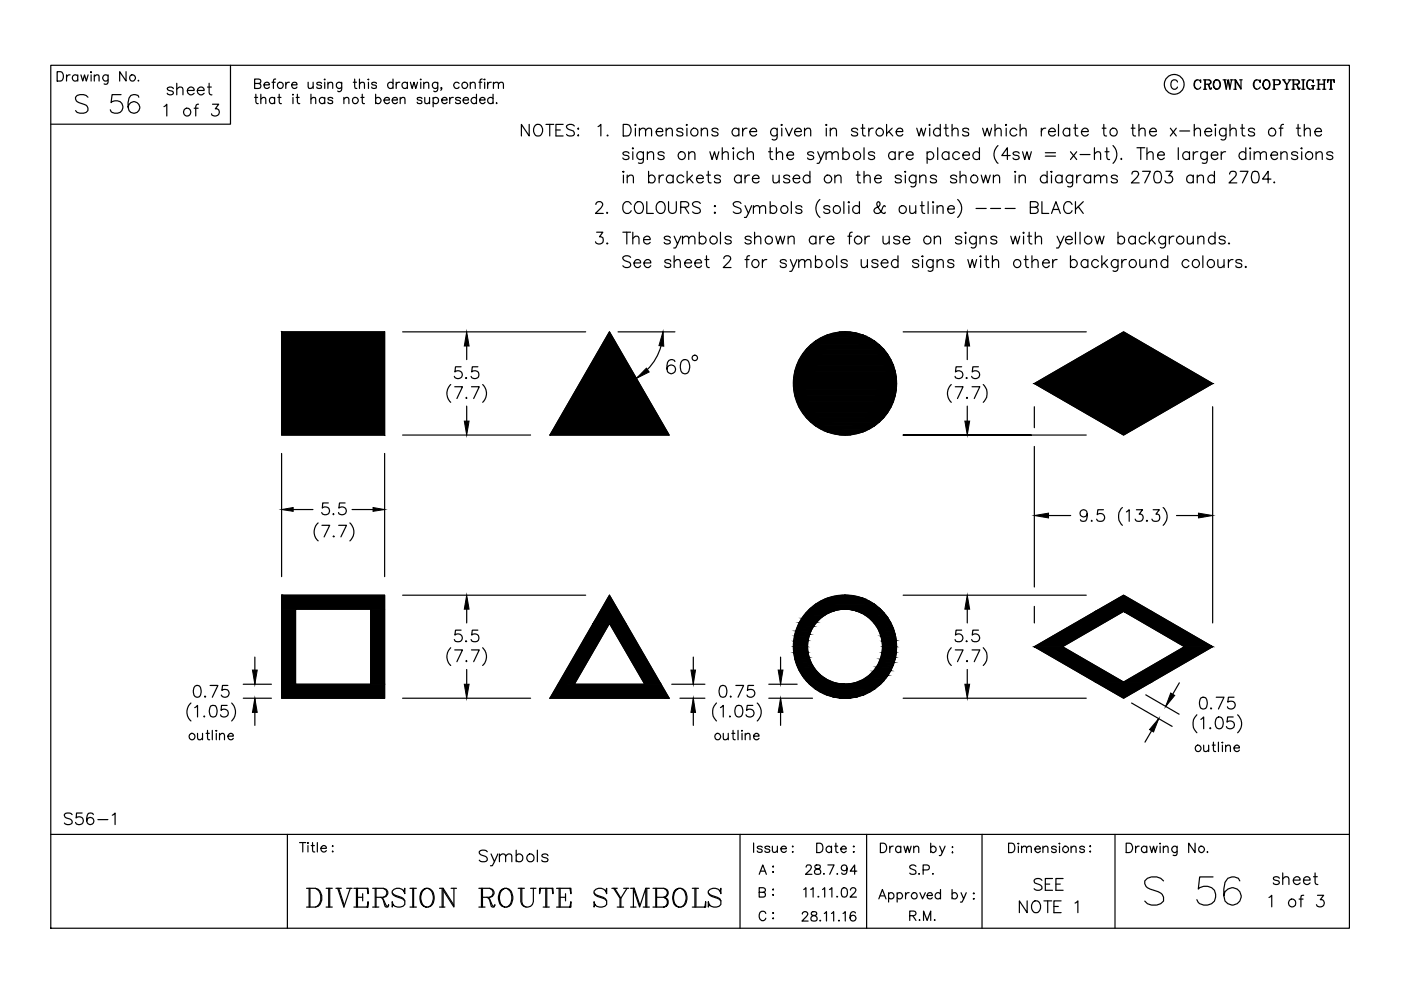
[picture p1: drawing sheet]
<svg xmlns="http://www.w3.org/2000/svg" width="297mm" height="210mm" viewBox="0 0 297 210" stroke-linecap="round" stroke-linejoin="round" font-family="sans-serif">
<g fill="none" stroke="#000" stroke-width=".25">
<path d="M10.8 13.8h275.3v183h-275.3zM12.1 15.2h.7a1.08 1.08 0 0 1 .7 1 1.08 1.08 0 0 1-.7 1h-.7zM14.1 15.9v1.3M14.9 15.9a.64 .64 0 0 0-.8 .5M16.5 16.1a.64 .64 0 0 0-1-.1 .64 .64 0 0 0 0 1 .64 .64 0 0 0 1-.1M16.5 15.9v1.3M17.2 15.9l.3 1.3 .4-1.3 .4 1.3 .4-1.3M19.3 15.2v.2zM19.3 15.9v1.3M20 16.3l.5-.4 .4 .1 .1 1.2M20 15.9v1.3M22.9 15.9l-.1 1.8a.54 .54 0 0 1-.7 .1"/>
<path d="M22.9 16.1a.64 .64 0 0 0-.9-.1 .64 .64 0 0 0 0 1 .64 .64 0 0 0 .9-.1M26.7 15.2v2l-1.3-2v2M29.4 17v.2v-.1M36.8 18.8a.78 .78 0 0 0-1.4 0 1.32 1.32 0 0 0 1.2 .6l.2 .4a.78 .78 0 0 1-1.4 0M37.5 18.9l.6-.4 .6 .1 .1 1.5M37.5 17.7v2.4M39.7 19.2h1.5a.77 .77 0 0 0-1.1-.7 .77 .77 0 0 0-.3 1.3 .78 .78 0 0 0 1.4 0M41.8 19.2h1.5a.77 .77 0 0 0-1.1-.7 .77 .77 0 0 0-.2 1.3 .78 .78 0 0 0 1.3 0M44 18.5h.8M44.3 17.7v1.9l.2 .4 .4 .1M48.9 13.8v12.5h-38.1M54 17.7l1.1-.1 .2-.3-.1-.4-.4-.1h-.8v2h.8a.53 .53 0 0 0 .5-.4 .53 .53 0 0 0-.2-.6l-.3-.1"/>
<path d="M54.2 20v1.6l.2 .3 .4 .1M55.3 20v2M56 18h1.1a.61 .61 0 0 0-.8-.5 .61 .61 0 0 0-.2 1 .6 .6 0 0 0 1 0M57.7 17.4h.6M58.4 16.8h-.3l-.1 .3v1.7M59.2 20v1.6l.1 .3 .4 .1M60.6 17.4v1.4M61.4 17.4a.64 .64 0 0 0-.8 .6M61.8 18h1.2a.6 .6 0 0 0-.9-.5 .6 .6 0 0 0-.2 1 .57 .57 0 0 0 1.1 0M62.1 20v.2zM63 20v1.6l.2 .3 .4 .1M65.3 17.4l.1 1.3 .5 .1 .5-.4"/>
<path d="M65.9 20v2M66.4 17.4v1.4M68.2 17.7a.62 .62 0 0 0-1 0l.2 .3 .7 .2 .1 .3a.57 .57 0 0 1-1 0M68.8 16.8v.1zM68.8 17.4v1.4M69.5 17.8l.5-.4 .5 .1v1.3M69.5 17.4v1.4M72.4 17.4v1.5a.53 .53 0 0 1-.8 .4M72.4 17.7a.64 .64 0 0 0-.9-.1 .64 .64 0 0 0 0 .9 .64 .64 0 0 0 .9 0M74.9 17.4h.7M75.2 16.8v1.6l.1 .3 .4 .1M76.2 17.8l.5-.4 .5 .1 .1 1.3"/>
<path d="M76.2 16.8v2M76.8 20v1.6l.1 .3 .4 .1M78.1 16.8v.1zM78.1 17.4v1.4M79.6 20v2M79.8 17.7a.62 .62 0 0 0-1 0l.3 .3 .6 .2 .1 .3a.57 .57 0 0 1-1 0M83.3 17.7a.64 .64 0 0 0-.9-.1 .64 .64 0 0 0 0 .9 .64 .64 0 0 0 .9 0M83.3 16.8v2M84 17.4v1.4M84.8 17.4a.6 .6 0 0 0-.8 .6M86.4 17.7a.64 .64 0 0 0-1-.1 .64 .64 0 0 0 0 .9 .64 .64 0 0 0 1 0M86.4 17.4v1.4"/>
<path d="M87 17.4l.4 1.4 .4-1.4 .4 1.4 .3-1.4M89.2 16.8v.1zM89.2 17.4v1.4M89.8 17.8l.6-.4 .4 .1 .1 1.3M89.8 17.4v1.4M92.8 17.4v1.5a.53 .53 0 0 1-.8 .4M92.8 17.7a.64 .64 0 0 0-.9-.1 .64 .64 0 0 0 0 .9 .64 .64 0 0 0 .9 0M93.7 18.7h-.3l.2-.2 .1 .2-.3 .4M97.3 17.7a.64 .64 0 0 0-.9-.1 .64 .64 0 0 0 0 .9 .64 .64 0 0 0 .9 0M99.7 17.8l.5-.4 .4 .1 .2 1.3M99.7 17.4v1.4M101 20v2"/>
<path d="M101.5 17.4h.7M102.2 16.8h-.3l-.1 .3v1.7M102.6 16.8h.2zM102.8 17.4v1.4M103.4 17.4v1.4M104.2 17.4a.64 .64 0 0 0-.8 .6M104.5 20v2M104.6 17.8l.5-.4 .5 .1 .1 1.3M104.6 17.4v1.4M105.7 17.8l.4-.4 .5 .1 .1 1.3M249.7 17.4a.72 .72 0 0 0-.9-.5 .72 .72 0 0 0-.5 .8 .85 .85 0 0 0 .1 .9 .85 .85 0 0 0 1 .2l.3-.3M253.8 16.9a1.11 1.11 0 0 0-.6 1 1.11 1.11 0 0 0 .6 1"/>
<path d="M254.5 17.2l.1 .3v-.6l-.1 .3a.83 .83 0 0 0-1.1-.1 .83 .83 0 0 0-.2 1.1 .72 .72 0 0 0 .5 .7 .72 .72 0 0 0 .9-.4M255.2 16.9h1.1l.4 .2v.6l-.4 .2h-.8M255.2 18.9h.6M255.5 16.9v2M256 17.9l.3 .2 .3 .6h.3M256.2 17.9l.4 1h.2l.1-.3M256.3 16.9l.4 .4-.1 .4-.3 .2M257.9 16.9a1.03 1.03 0 0 0-.7 1.1 1.03 1.03 0 0 0 .9 .9 1.03 1.03 0 0 0 .7-1 1.03 1.03 0 0 0-.9-1 1.12 1.12 0 0 0 0 2M258.1 16.9a1.12 1.12 0 0 1 0 2M259.3 16.9h.7M259.6 16.9l.4 2 .4-2 .3 2 .4-2M259.7 16.9l.3 1.6"/>
<path d="M260.4 16.9l.3 1.6M260.8 16.9h.6M261.6 18.9h.5M261.6 16.9h.4M261.9 16.9v2M262.8 16.9h.6M263.1 18.7l-1.1-1.8v2M263.1 16.9v2l-1.1-1.8M266.4 16.9a1.15 1.15 0 0 0 0 2M267.1 17.2l.1 .3v-.6l-.1 .3a.78 .78 0 0 0-.9-.2 .78 .78 0 0 0-.5 .7 .83 .83 0 0 0 .3 1 .83 .83 0 0 0 1.1-.1l.1-.1M268.4 16.9a1.03 1.03 0 0 0-.7 1.1 1.03 1.03 0 0 0 .9 .9 1.06 1.06 0 0 0 .7-1 1.06 1.06 0 0 0-.7-1 1.09 1.09 0 0 0-.8 1 1.09 1.09 0 0 0 .6 1M268.6 16.9a1.12 1.12 0 0 1 0 2"/>
<path d="M269.8 16.9h1.1a.52 .52 0 0 1 .6 .7l-.3 .3h-1M269.8 18.9h.7M270.1 16.9v2M270.2 16.9v2M270.9 16.9a.52 .52 0 0 1 .4 .5 .52 .52 0 0 1-.4 .5M271.9 16.9h.6M272.1 16.9l.7 1v1M272.2 16.9l.7 1v1M272.5 18.9h.6M273.1 16.9h.6M273.5 16.9l-.6 1M273.9 16.9h1.2l.4 .4-.2 .5-1 .1"/>
<path d="M273.9 18.9h.6M274.2 16.9v2M274.3 16.9v2M274.8 17.9l.3 .2 .3 .7 .2-.1M274.9 17.9l.4 1h.2l.1-.3M275.1 16.9l.3 .4-.1 .4-.2 .2M276 18.9h.7M276 16.9h.7M276.3 16.9v2M276.4 16.9v2M277.7 16.9a1.15 1.15 0 0 0 0 2M278.1 18.2h.6"/>
<path d="M278.4 17.2v.3v-.6v.3a.75 .75 0 0 0-.9-.2 .75 .75 0 0 0-.5 .7v.5a.73 .73 0 0 0 .5 .7 .73 .73 0 0 0 .9-.3M278.4 18.2v.7M279.2 18.9h.7M279.2 16.9h.7M279.5 16.9v2M279.6 17.9h1.1M279.6 16.9v2M280.4 18.9h.7M280.4 16.9h.7M280.7 16.9v2M280.8 16.9v2M281.6 16.9l-.1 .6v-.6h1.4v.6l-.1-.6"/>
<path d="M281.9 18.9h.6M282.1 16.9v2M282.3 16.9v2M18.6 20.6a1.75 1.75 0 0 0-2.6 0 .99 .99 0 0 0 .7 1.2l1.2 .3a.95 .95 0 0 1 .7 .8 .95 .95 0 0 1-.3 .9 1.85 1.85 0 0 1-2.3-.3M25.7 20.1h-1.9l-.2 1.7a1.42 1.42 0 0 1 2.1-.1 1.42 1.42 0 0 1-.2 2.1 1.49 1.49 0 0 1-2.1-.5M29.4 20.6l-.1-.4a1.34 1.34 0 0 0-1.9 .6 2.76 2.76 0 0 0 .3 3 1.25 1.25 0 0 0 1.9-.6 1.25 1.25 0 0 0-.9-1.7 1.25 1.25 0 0 0-1.6 1.2M34.8 22.6l.6-.5v2.5M41.2 22.9h.8M42.1 22.1l-.5 .1-.1 .4v2M45.1 22.1h1.3l-.8 1a.79 .79 0 0 1 .9 .9 .79 .79 0 0 1-1.1 .6l-.5-.2-.1-.3M54 20.7h.6M55.3 21l.5-.3h.4l.2 1.3"/>
<path d="M58.2 20.9a.62 .62 0 0 0-.9-.1 .62 .62 0 0 0 0 .9 .62 .62 0 0 0 .9 0M58.2 20.7v1.3M58.9 20.7h.7M62.1 20.7v1.3M62.8 20.7h.6M65.9 21l.5-.3h.5v1.3M68.8 20.9a.64 .64 0 0 0-.9-.1 .64 .64 0 0 0 0 1 .64 .64 0 0 0 .9-.1M68.8 20.7v1.3M70.5 20.9a.62 .62 0 0 0-1 0l.1 .2 .9 .3v.3a.57 .57 0 0 1-1 0M72.9 21l.5-.3h.4l.2 1.3M72.9 20.7v1.3M76.5 20.7h.7"/>
<path d="M79.6 20.9a.64 .64 0 0 1 1-.1 .64 .64 0 0 1 0 1 .64 .64 0 0 1-1-.1M81.4 21.2h1.2a.6 .6 0 0 0-.9-.5 .6 .6 0 0 0-.2 1 .57 .57 0 0 0 1.1 0M83.2 21.2h1.1a.6 .6 0 0 0-.9-.5 .6 .6 0 0 0-.2 1 .57 .57 0 0 0 1.1 0M84.9 21l.4-.3h.5l.1 1.3M84.9 20.7v1.3M89.5 20.9a.6 .6 0 0 0-1.1 0l.1 .2a.9 .9 0 0 1 1 .5v.1a.56 .56 0 0 1-.5 .3 .56 .56 0 0 1-.6-.3M90.1 20.7v1.2l.5 .1 .5-.4M91.1 20.7v1.3M91.8 20.9a.64 .64 0 0 1 1-.1 .64 .64 0 0 1 0 1 .64 .64 0 0 1-1-.1M91.8 20.7v1.9M93.7 21.2h1.1a.61 .61 0 0 0-.9-.5 .61 .61 0 0 0-.2 1 .6 .6 0 0 0 1.1 0M95.3 20.7v1.3"/>
<path d="M96.1 20.7a.64 .64 0 0 0-.8 .5M97.6 20.9a.65 .65 0 0 0-1 0l.1 .2 .9 .3v.3a.6 .6 0 0 1-1 0M98.2 21.2h1.1a.61 .61 0 0 0-.8-.5 .61 .61 0 0 0-.2 1 .6 .6 0 0 0 1 0M101 20.9a.64 .64 0 0 0-.9-.1 .64 .64 0 0 0 0 1 .64 .64 0 0 0 .9-.1M101.7 21.2h1.1a.61 .61 0 0 0-.8-.5 .61 .61 0 0 0-.2 1 .6 .6 0 0 0 1 0M104.5 20.9a.64 .64 0 0 0-.9-.1 .64 .64 0 0 0 0 1 .64 .64 0 0 0 .9-.1M105.3 21.8l-.1 .1h.2M112.2 26.4v2.4l-1.7-2.4v2.4M113.4 26.7a.92 .92 0 0 1 1-.3 .92 .92 0 0 1 .6 .9 1.12 1.12 0 0 1-.2 1.2 1.12 1.12 0 0 1-1.2 .2 1.56 1.56 0 0 1-.2-2zM115.8 26.4h1.6M116.6 26.4v2.4M117.9 27.6h.9"/>
<path d="M119.4 26.4h-1.5v2.4h1.5M121.8 26.7a1.12 1.12 0 0 0-1.7 0v.3a1.57 1.57 0 0 0 1.5 .8 .65 .65 0 0 1 0 .9 1.26 1.26 0 0 1-1.5-.2M122.5 27.3l.1-.1 .1 .1-.1 .1zM122.5 28.7l.1-.1 .1 .1zM126.8 26.8l.6-.4v2.4M128.8 28.6l-.1 .1h.2M132.1 36.4h.2l-.1 .1zM132.1 26.4h.8a1.3 1.3 0 0 1 .9 1.2 1.3 1.3 0 0 1-.9 1.2h-.8zM132.2 37.1v1.7M133 37.6l.6-.5 .6 .2 .1 1.5M133 37.1v1.7M133.4 32.5a.78 .78 0 0 0-1.3 0l.3 .4 .8 .2 .2 .4a.78 .78 0 0 1-1.3 0"/>
<path d="M134.2 32.2v1.6M134.2 31.3l.1 .2-.1 .1zM134.7 27.2v1.6M134.7 26.4l.1 .1-.1 .1zM135.6 27.7l.6-.5 .6 .1 .1 1.5M135.6 27.2v1.6M136.4 32.2l-.1 2.2a.81 .81 0 0 1-.9 .1M136.4 32.5a.79 .79 0 0 0-1.1-.1 .79 .79 0 0 0 0 1.2 .79 .79 0 0 0 1.1-.1M136.9 27.7l.6-.5 .6 .1v1.5M137.3 32.6l.6-.4 .5 .1 .2 1.5M137.3 32.2v1.6M137.5 37.5a.78 .78 0 0 1 1.2-.1 .78 .78 0 0 1 0 1.2 .78 .78 0 0 1-1.2-.2"/>
<path d="M137.5 36.3v2.5M139.1 27.9h1.4a.7 .7 0 0 0-.7-.8 .7 .7 0 0 0-.7 .8 .77 .77 0 0 0 .5 .9 .77 .77 0 0 0 .9-.3M139.8 37.1v1.7M140.7 37.1a.79 .79 0 0 0-.9 .7M140.8 32.5a.78 .78 0 0 0-1.3 0l.4 .4 .8 .2 .1 .4a.78 .78 0 0 1-1.3 0M141.2 27.7l.6-.5 .6 .1 .2 1.5M141.2 27.2v1.6M142.7 37.5a.8 .8 0 0 0-1.2-.1 .8 .8 0 0 0 0 1.2 .8 .8 0 0 0 1.2-.2M142.7 37.1v1.7M144.8 27.6a.73 .73 0 0 0-.7-.4 .73 .73 0 0 0-.6 .4l.4 .3 .8 .3 .1 .3a.78 .78 0 0 1-1.3 0M145 37.5a.8 .8 0 0 0-1.2-.1 .8 .8 0 0 0 0 1.2 .8 .8 0 0 0 1.2-.2M145.6 27.2v1.6"/>
<path d="M145.6 26.4v.2l-.1-.1zM145.7 36.3v2.5M146 32.6l.6-.4 .6 .1 .1 1.5M146 32.2v1.6M146.1 37.8l.9 1M146.8 37.1l-1.1 1.2M147.7 37.8h1.4a.77 .77 0 0 0-1.1-.6 .77 .77 0 0 0-.2 1.2 .78 .78 0 0 0 1.3 0M148.7 27.7l.6-.5 .6 .1 .1 1.5M148.7 27.2v1.6M149.8 37.1h.8M150.2 36.3v2l.1 .4 .5 .1M150.5 32.2l.5 1.6 .5-1.6 .4 1.6 .5-1.6"/>
<path d="M152.2 27.6a.73 .73 0 0 0-.6-.4 .73 .73 0 0 0-.7 .4l.4 .3 .8 .3 .1 .3a.78 .78 0 0 1-1.3 0M152.8 37.5a.7 .7 0 0 0-.7-.4 .7 .7 0 0 0-.6 .4l.1 .2 1 .4 .2 .3a.74 .74 0 0 1-1.3 0M153.1 32.6l.6-.4 .6 .1 .1 1.5M153.1 31.3v2.5M155.5 32.2v1.6M155.5 31.3v.3l-.1-.1zM156.6 27.6a.8 .8 0 0 0-1.1-.2 .8 .8 0 0 0 0 1.2 .8 .8 0 0 0 1.1-.1M156.6 27.2v1.6M157.2 37.5a.8 .8 0 0 0-1.2-.1 .8 .8 0 0 0 0 1.2 .8 .8 0 0 0 1.2-.2M157.2 37.1v1.7M157.5 27.2v1.6M157.7 32.5a.81 .81 0 0 0-1.1-.1 .81 .81 0 0 0 0 1.2 .81 .81 0 0 0 1.1-.1"/>
<path d="M158 37.1v1.7M158.4 27.2a.84 .84 0 0 0-.9 .7M158.4 32.6l.6-.4 .6 .1 .1 1.5M158.4 31.3v2.5M158.9 37.1a.85 .85 0 0 0-.9 .7M159 27.9h1.4a.77 .77 0 0 0-1.1-.7 .77 .77 0 0 0-.2 1.3 .78 .78 0 0 0 1.3 0M159.5 37.8h1.4a.73 .73 0 0 0-.8-.7 .73 .73 0 0 0-.6 1 .76 .76 0 0 0 .6 .7 .76 .76 0 0 0 .8-.4M163 32.2h.8M163.3 31.3v2.1l.1 .3 .5 .1M163.9 37.1l.1 1.6 .6 .1 .6-.5M164.6 32.6l.6-.4 .6 .1 .1 1.5M164.6 31.3v2.5"/>
<path d="M164.8 27.2v1.9a.64 .64 0 0 1-.4 .6 .64 .64 0 0 1-.7-.2M164.8 27.6a.78 .78 0 0 0-1.2-.2 .78 .78 0 0 0 0 1.2 .78 .78 0 0 0 1.2-.1M165.2 37.1v1.7M165.7 27.2v1.6M165.7 26.4l.2 .1-.2 .1-.1-.1zM166.6 27.2l.7 1.6 .7-1.6M166.8 32.9h1.4a.7 .7 0 0 0-.7-.8 .7 .7 0 0 0-.7 .8 .77 .77 0 0 0 .5 .9 .77 .77 0 0 0 .9-.3M167.4 37.5a.73 .73 0 0 0-.6-.4 .73 .73 0 0 0-.7 .4l.4 .3 .8 .3 .1 .3a.78 .78 0 0 1-1.3 0M168.2 37.8h1.4a.73 .73 0 0 0-.9-.7 .73 .73 0 0 0-.5 1 .76 .76 0 0 0 .5 .7 .76 .76 0 0 0 .9-.4M168.5 27.9h1.4a.77 .77 0 0 0-1.1-.7 .77 .77 0 0 0-.2 1.3 .78 .78 0 0 0 1.3 0M170.6 27.7l.6-.5 .6 .1 .1 1.5M170.6 27.2v1.6"/>
<path d="M171.7 37.5a.8 .8 0 0 0-1.2-.1 .8 .8 0 0 0 0 1.2 .8 .8 0 0 0 1.2-.2M171.7 36.3v2.5M172.5 32.5a.78 .78 0 0 0-1.3 0l.4 .4 .8 .2 .1 .4a.78 .78 0 0 1-1.3 0M173.4 32.2l.6 1.6 .8-1.6M174 33.8l-.3 .7-.5 .1M175.1 32.6l.6-.4 .6 .1 .1 1.5M175.1 32.2v1.6M175.2 27.2v1.6M175.2 26.4l.1 .1-.1 .1zM176 27.7l.6-.5 .6 .1 .1 1.5M176 27.2v1.6M176.4 32.6l.6-.4 .6 .1 .1 1.5"/>
<path d="M177 37.6l.6-.5 .6 .2 .1 1.5M177 37.1v1.7M178.7 32.5a.79 .79 0 0 1 1.2-.1 .79 .79 0 0 1 0 1.2 .79 .79 0 0 1-1.2-.1M178.7 31.3v2.5M181.5 37.1h.8M181.8 27.6a.73 .73 0 0 0-.6-.4 .73 .73 0 0 0-.7 .4l.4 .3 .8 .3 .1 .3a.78 .78 0 0 1-1.3 0M181.9 36.3v2l.1 .4 .5 .1M182.6 27.2h.8M182.9 26.4v2l.1 .3 .5 .1M183.2 37.6l.6-.5 .6 .2 .1 1.5M183.2 36.3v2.5M183.2 31.3v2.5"/>
<path d="M184.2 27.2v1.6M185.1 27.2a.79 .79 0 0 0-.9 .7M185.4 37.8h1.4a.7 .7 0 0 0-.7-.7 .7 .7 0 0 0-.7 .7 .77 .77 0 0 0 .5 .9 .77 .77 0 0 0 .9-.3M185.4 32.5a.78 .78 0 0 0-1.3 0l.4 .4 .8 .2 .1 .4a.78 .78 0 0 1-1.3 0M188 26.4v2.4M188.5 27.9l.8 .9M189.2 27.2l-1.2 1.2M189.8 32.5a.79 .79 0 0 0-1.2-.1 .79 .79 0 0 0 0 1.2 .79 .79 0 0 0 1.2-.1M189.8 32.2v1.6M190 27.9h1.4a.7 .7 0 0 0-.7-.8 .7 .7 0 0 0-.7 .8 .77 .77 0 0 0 .4 .9 .77 .77 0 0 0 1-.3M190.6 32.2v1.6M191.1 37.5a.73 .73 0 0 0-.6-.4 .73 .73 0 0 0-.7 .4l.4 .3 .8 .3 .1 .3a.78 .78 0 0 1-1.3 0"/>
<path d="M191.6 32.2a.79 .79 0 0 0-1 .7M191.8 36.4h.2v.1zM192 37.1v1.7M192.2 32.9h1.4a.77 .77 0 0 0-1.1-.7 .77 .77 0 0 0-.2 1.3 .78 .78 0 0 0 1.3 0M194.2 37.1v1.9a.66 .66 0 0 1-1.1 .5M194.2 37.5a.8 .8 0 0 0-1.2-.1 .8 .8 0 0 0 0 1.2 .8 .8 0 0 0 1.2-.2M194.4 27.2l.5 1.6 .4-1.6 .5 1.6 .5-1.6M195 37.6l.6-.5 .6 .2 .1 1.5M195 37.1v1.7M196.6 32.5a.79 .79 0 0 1 1.1-.1 .79 .79 0 0 1 0 1.2 .79 .79 0 0 1-1.1-.1M196.6 32.2v2.4M197.1 27.2v1.6"/>
<path d="M197.1 26.4v.2l-.1-.1zM198.6 37.5a.73 .73 0 0 0-.7-.4 .73 .73 0 0 0-.7 .4l.4 .3 .8 .3 .2 .3a.78 .78 0 0 1-1.4 0M198.8 31.3v2.5M199.4 27.6a.8 .8 0 0 0-1.2-.2 .8 .8 0 0 0 0 1.2 .8 .8 0 0 0 1.2-.1M199.4 26.4v2.4M200.2 27.2h.8M200.5 26.4v2l.2 .3 .4 .1M201.2 32.5a.81 .81 0 0 0-1.2-.1 .81 .81 0 0 0 0 1.2 .81 .81 0 0 0 1.2-.1M201.2 32.2v1.6M201.9 27.7l.5-.5 .6 .1 .1 1.5M201.9 26.4v2.4M202.8 37.5a.73 .73 0 0 0-.6-.4 .73 .73 0 0 0-.7 .4l.4 .3 .8 .3 .1 .3a.78 .78 0 0 1-1.3 0"/>
<path d="M203.4 32.5a.81 .81 0 0 0-1.2-.1 .81 .81 0 0 0 0 1.2 .81 .81 0 0 0 1.2-.1M203.6 37.6l.5-.5 .6 .2 .1 1.5M203.6 36.3v2.5M204.1 32.9h1.4a.72 .72 0 0 0-.8-.8 .72 .72 0 0 0-.6 1 .76 .76 0 0 0 .6 .7 .76 .76 0 0 0 .8-.3M205.4 27.6a.7 .7 0 0 0-.7-.4 .7 .7 0 0 0-.6 .4l.3 .3 .9 .3 .1 .2-.1 .3-.4 .1-.7-.1-.1-.2M207.7 32.5a.79 .79 0 0 0-1.2-.1 .79 .79 0 0 0 0 1.2 .79 .79 0 0 0 1.2-.1M207.7 31.3v2.5M208 37.1l.5 1.7 .5-1.7 .4 1.7 .5-1.7M208.3 27.2l.5 1.6 .5-1.6 .5 1.6 .4-1.6M210.6 37.6l.6-.5 .6 .2 .1 1.5M210.6 37.1v1.7M211 27.7l.6-.5 .5 .1 .2 1.5"/>
<path d="M211 26.4v2.4M211.6 30.9a2.5 2.5 0 0 0 0 3.7M213.3 27.2v1.6M213.3 26.4v.2l-.1-.1zM214.2 33h-1.8l1.2-1.7v2.5M215.2 36.4h.2l-.2 .1zM215.2 37.1v1.7M215.6 27.6a.8 .8 0 0 0-1.2-.2 .8 .8 0 0 0 0 1.2 .8 .8 0 0 0 1.2-.1M216.1 37.6l.6-.5 .6 .2 .1 1.5M216.1 37.1v1.7M216.1 32.5a.78 .78 0 0 0-1.3 0l.4 .4 .8 .2 .1 .4a.78 .78 0 0 1-1.3 0M216.3 27.7l.6-.5 .6 .1 .1 1.5"/>
<path d="M216.3 26.4v2.4M216.8 32.2l.5 1.6 .4-1.6 .5 1.6 .5-1.6M220.8 27.2v1.6M221.6 32.4h2.2M221.6 33.1h2.2M221.7 27.2a.79 .79 0 0 0-.9 .7M222 37.5a.8 .8 0 0 0-1.2-.1 .8 .8 0 0 0 0 1.2 .8 .8 0 0 0 1.2-.2M222 36.3v2.5M222.3 27.9h1.4a.77 .77 0 0 0-1-.7 .77 .77 0 0 0-.3 1.3 .78 .78 0 0 0 1.3 0M222.8 36.4h.3l-.2 .1zM222.9 37.1v1.7M224.4 26.4v2.4"/>
<path d="M225.2 37.5a.78 .78 0 0 0-1.2-.1 .78 .78 0 0 0 0 1.2 .78 .78 0 0 0 1.2-.2M225.2 37.1v1.7M226.8 27.6a.78 .78 0 0 0-1.2-.2 .78 .78 0 0 0 0 1.2 .78 .78 0 0 0 1.2-.1M226.8 27.2v1.6M227 32.2l1.3 1.6M227.4 37.1v1.9a.64 .64 0 0 1-.4 .6 .64 .64 0 0 1-.6-.1M227.4 37.5a.78 .78 0 0 0-1.1-.1 .78 .78 0 0 0 0 1.2 .78 .78 0 0 0 1.1-.2M227.6 27.2h.9M228 26.4v2l.1 .3 .5 .1M228.3 37.1v1.7M228.3 32.2l-1.3 1.6M229 32.8h2.1"/>
<path d="M229.2 37.1a.79 .79 0 0 0-.9 .7M229.3 27.9h1.4a.77 .77 0 0 0-1.1-.7 .77 .77 0 0 0-.2 1.3 .78 .78 0 0 0 1.3 0M231.2 37.5a.8 .8 0 0 0-1.1-.1 .8 .8 0 0 0 0 1.2 .8 .8 0 0 0 1.1-.2M231.2 37.1v1.7M232 37.6l.6-.5 .6 .2 .2 1.5M232 37.1v1.7M232 32.6l.6-.4 .6 .1 .2 1.5M232 31.3v2.5M233.4 37.6l.5-.5 .6 .2 .2 1.5M233.7 27.2h.8M234 26.4v2l.2 .3 .4 .1M234.3 32.2h.8"/>
<path d="M234.7 31.3v2.1l.1 .3 .5 .1M236 30.9a2.59 2.59 0 0 1 0 3.7M236.9 37.5a.73 .73 0 0 0-.6-.4 .73 .73 0 0 0-.7 .4l.4 .3 .8 .3 .1 .3a.78 .78 0 0 1-1.3 0M237.8 33.6l-.2 .1 .2 .1v-.1M239.8 27.2h.8M240 36.9a.5 .5 0 0 1 .5-.6h.4a.58 .58 0 0 1 .4 1l-1.4 1.5h1.6M240.2 26.4v2l.1 .3 .5 .1M241.1 31.3h1.6M241.5 27.7l.6-.5 .6 .1 .1 1.5M241.5 26.4v2.4M241.9 31.3v2.5M242.2 36.3h1.7l-1.2 2.5"/>
<path d="M243.2 32.6l.6-.4 .6 .1 .1 1.5M243.2 31.3v2.5M243.7 27.9h1.5a.77 .77 0 0 0-1.1-.7 .77 .77 0 0 0-.2 1.3 .78 .78 0 0 0 1.3 0M245 36.4a.86 .86 0 0 1 1.1 .4 1.97 1.97 0 0 1-.2 1.9 .81 .81 0 0 1-1.2-.4 2.12 2.12 0 0 1 .3-1.9zM245.4 32.9h1.5a.77 .77 0 0 0-1.1-.7 .77 .77 0 0 0-.3 1.3 .78 .78 0 0 0 1.4 0M247.2 36.3h1.3l-.7 1a.79 .79 0 0 1 .9 .8 .79 .79 0 0 1-1.1 .7l-.4-.1-.2-.4M248.1 27.2l1.3 1.6M249.4 27.2l-1.3 1.6M249.8 31.3v2.5M250.1 27.8h2.1M252.2 32.5a.81 .81 0 0 0-1.2-.1 .81 .81 0 0 0 0 1.2 .81 .81 0 0 0 1.2-.1M252.2 32.2v1.6"/>
<path d="M253 37.5a.78 .78 0 0 0-1.2-.1 .78 .78 0 0 0 0 1.2 .78 .78 0 0 0 1.2-.2M253 32.2v1.6M253 37.1v1.7M253.2 27.7l.6-.5 .6 .1 .1 1.5M253.2 26.4v2.4M253.8 37.6l.6-.5 .6 .2 .2 1.5M253.8 37.1v1.7M254 32.2a.85 .85 0 0 0-1 .7M255.5 27.9h1.4a.77 .77 0 0 0-1.1-.7 .77 .77 0 0 0-.2 1.3 .78 .78 0 0 0 1.3 0M256 32.2l-.2 2.2a.73 .73 0 0 1-.9 .1M256 32.5a.79 .79 0 0 0-1.2-.1 .79 .79 0 0 0 0 1.2 .79 .79 0 0 0 1.2-.1M256.8 32.9h1.4a.72 .72 0 0 0-.8-.8 .72 .72 0 0 0-.6 1 .76 .76 0 0 0 .6 .7 .76 .76 0 0 0 .8-.3"/>
<path d="M257.5 37.5a.78 .78 0 0 0-1.2-.1 .78 .78 0 0 0 0 1.2 .78 .78 0 0 0 1.2-.2M257.5 36.3v2.5M257.7 27.2v1.6M257.7 26.4l.1 .1-.1 .1-.1-.1zM258.9 32.2v1.6M259.9 32.2a.79 .79 0 0 0-1 .7M259.9 27.2v1.9a.64 .64 0 0 1-.3 .6 .64 .64 0 0 1-.7-.2M259.9 27.6a.78 .78 0 0 0-1.1-.2 .78 .78 0 0 0 0 1.2 .78 .78 0 0 0 1.1-.1M260.7 36.9l.1-.4a.82 .82 0 0 1 1.2 0 .85 .85 0 0 1-.2 1.1l-1.2 1.2h1.6M260.8 27.7l.6-.5 .6 .1 .1 1.5M260.8 26.4v2.4M262.9 36.3h1.7l-1.2 2.5"/>
<path d="M263 27.2h.8M263.4 26.4v2l.1 .3 .5 .1M264.1 32.5a.81 .81 0 0 0-1.2-.1 .81 .81 0 0 0 0 1.2 .81 .81 0 0 0 1.2-.1M264.1 31.3v2.5M265.1 32.2v1.6M265.1 31.3l.1 .2-.1 .1zM265.7 36.4a.86 .86 0 0 1 1.1 .4 2.12 2.12 0 0 1-.2 1.9 .86 .86 0 0 1-1.2-.4 2.12 2.12 0 0 1 .3-1.9zM265.9 32.6l.6-.4 .6 .1 .1 1.5M265.9 32.2v1.6M266 27.6a.73 .73 0 0 0-.7-.4 .73 .73 0 0 0-.6 .4l.3 .3 .9 .3 .1 .3a.78 .78 0 0 1-1.3 0M267.2 32.6l.6-.4 .6 .1 .1 1.5M269.5 38h-1.8l1.2-1.7v2.5"/>
<path d="M269.5 32.9h1.4a.7 .7 0 0 0-.7-.8 .7 .7 0 0 0-.7 .8 .77 .77 0 0 0 .4 .9 .77 .77 0 0 0 1-.3M270.2 38.6l-.1 .1h.2M271.2 27.2h.8M271.6 32.6l.6-.4 .6 .1 .1 1.5M271.6 32.2v1.6M272.1 26.4l-.4 .1-.2 .3v2M274.8 27.2h.9M275.1 32.5a.78 .78 0 0 0-1.3 0l.4 .4 .8 .2 .1 .4a.78 .78 0 0 1-1.3 0M275.2 26.4v2l.1 .3 .5 .1M276 32.2v1.6M276 31.3v.3l-.1-.1zM276.5 27.7l.6-.5 .6 .1 .1 1.5"/>
<path d="M276.5 26.4v2.4M278.8 27.9h1.4a.7 .7 0 0 0-.7-.8 .7 .7 0 0 0-.7 .8 .77 .77 0 0 0 .4 .9 .77 .77 0 0 0 1-.3M279 32.6l.6-.4 .6 .1 .1 1.5M279 32.2v1.6M282.6 32.5a.78 .78 0 0 0-1.3 0l.4 .4 .8 .2 .1 .4a.78 .78 0 0 1-1.3 0M126.3 43.3v-.1a.79 .79 0 0 1 1-.4l.2 .1a.55 .55 0 0 1 .1 .8l-1.3 1.6h1.6M126.5 49.2h1.3l-.7 1a.79 .79 0 0 1 .8 .9 .79 .79 0 0 1-1.1 .6l-.4-.2-.1-.2M128.7 45v.3l.1-.2M128.7 51.5l-.1 .1 .1 .1 .2-.1M132.1 49.2h1.6M132.9 49.2v2.5M133.7 54.6a1.12 1.12 0 0 0-1.6 0v.2a1.57 1.57 0 0 0 1.4 .8 .65 .65 0 0 1 0 1 1.11 1.11 0 0 1-1.4-.3"/>
<path d="M133.8 43.3a.92 .92 0 0 0-1-.6 .92 .92 0 0 0-.7 1 1.05 1.05 0 0 0 .2 1.2 1.05 1.05 0 0 0 1.1 .2l.4-.4M134.2 50.5l.6-.4 .6 .1 .1 1.5M134.2 49.2v2.5M134.4 55.8h1.4a.7 .7 0 0 0-.7-.8 .7 .7 0 0 0-.7 .8 .77 .77 0 0 0 .5 .9 .77 .77 0 0 0 .9-.4M134.8 43.1a.9 .9 0 0 1 1-.3 .9 .9 0 0 1 .6 .9 1.05 1.05 0 0 1-.2 1.2 1.05 1.05 0 0 1-1.2 .2 1.43 1.43 0 0 1-.2-2zM136.5 50.8h1.4a.72 .72 0 0 0-.9-.8 .72 .72 0 0 0-.5 1 .76 .76 0 0 0 .5 .7 .76 .76 0 0 0 .9-.3M136.5 55.8h1.5a.77 .77 0 0 0-1.1-.7 .77 .77 0 0 0-.2 1.2 .73 .73 0 0 0 .6 .5 .73 .73 0 0 0 .7-.5M137.1 42.8v2.5h1.4M139.4 43.1a.9 .9 0 0 1 1-.3 .9 .9 0 0 1 .6 .9 1.05 1.05 0 0 1-.2 1.2 1.05 1.05 0 0 1-1.2 .2 1.43 1.43 0 0 1-.2-2zM141.7 42.8v1.7a.83 .83 0 0 0 .9 .8 .83 .83 0 0 0 .8-.8v-1.7M142.1 50.4a.78 .78 0 0 0-1.3 0 1.17 1.17 0 0 0 1.2 .6l.1 .4a.78 .78 0 0 1-1.3 0M142.2 55.4a.7 .7 0 0 0-.6-.4 .7 .7 0 0 0-.7 .4l.4 .4 .8 .2 .1 .3a.7 .7 0 0 1-.6 .4 .7 .7 0 0 1-.7-.4"/>
<path d="M142.9 50.1l.8 1.6 .7-1.6M142.9 55.5l.6-.5 .6 .2 .1 1.5M142.9 54.2v2.5M143.7 51.7l-.4 .8-.5 .1M144.3 43.9l1.5-.1a.54 .54 0 0 0 0-.9l-1.5-.1v2.5M144.7 50.5l.6-.4 .6 .1 .1 1.5M144.7 50.1v1.6M145.2 55.8h1.4a.77 .77 0 0 0-1.1-.7 .77 .77 0 0 0-.2 1.2 .73 .73 0 0 0 .7 .5 .73 .73 0 0 0 .6-.5M145.2 43.9l.8 1.4M146 50.5l.6-.4 .6 .1 .1 1.5M147.3 55.8h1.4a.73 .73 0 0 0-.8-.8 .73 .73 0 0 0-.6 1 .74 .74 0 0 0 .6 .7 .74 .74 0 0 0 .8-.4M148.3 50.4a.81 .81 0 0 1 1.1-.1 .81 .81 0 0 1 0 1.2 .81 .81 0 0 1-1.1-.1"/>
<path d="M148.3 49.2v2.5M148.5 43.1a.92 .92 0 0 0-.9-.4 .92 .92 0 0 0-.8 .6l.3 .4 .9 .4a.63 .63 0 0 1 .3 1 1.17 1.17 0 0 1-1.5-.2M149.5 55h.8M149.8 54.2v2l.1 .4 .5 .1M151.4 43.7l.2-.1 .1 .1zM151.4 45.1l.2-.1 .1 .1-.1 .2zM152.8 49.2v2.5M153.5 54.8l.1-.4a.79 .79 0 0 1 1.3 .3l-.4 .8-1.2 1.2h1.7M155 50.4a.79 .79 0 0 0-1.3 0 1.17 1.17 0 0 0 1.2 .6l.1 .4a.79 .79 0 0 1-1.3 0M157.1 43.1a.92 .92 0 0 0-.9-.4 .92 .92 0 0 0-.7 .6l.2 .4 1.2 .5 .2 .3v.4a1.12 1.12 0 0 1-1.6 0M158 55h.8M158 43.6l.7 1.7 .7-1.7"/>
<path d="M158.7 45.3l-.5 .8h-.4M158.9 54.2l-.5 .2-.1 .3v2M159.3 50.4a.78 .78 0 0 0-1.3 0 1.32 1.32 0 0 0 1.1 .6l.2 .4a.78 .78 0 0 1-1.3 0M159.7 44.1l.6-.5 .6 .1 .2 1.6M159.7 43.6v1.7M160 50.5l.6-.4 .6 .1 .1 1.5M160 49.2v2.5M161.1 44.1l.5-.5 .6 .1 .1 1.6M161.6 55v1.7M162.6 55a.79 .79 0 0 0-1 .8M163.3 43.9a.79 .79 0 0 1 1.1 0 .79 .79 0 0 1 0 1.1 .79 .79 0 0 1-1.1-.1M163.3 42.8v2.5"/>
<path d="M164.5 50.1l.4 1.6 .6-1.6 .4 1.6 .5-1.6M166.7 55.4a.73 .73 0 0 0-.6-.4 .73 .73 0 0 0-.7 .4l.4 .4 .8 .2 .1 .3a.73 .73 0 0 1-.6 .5 .73 .73 0 0 1-.7-.5M167.1 50.5l.6-.4 .6 .1 .1 1.5M167.1 50.1v1.6M167.6 55l.6 1.7 .8-1.7M167.8 42.8v2.5M168.2 56.7l-.3 .7-.5 .1M169.3 55.5l.6-.5 .6 .2 .1 1.5M169.3 55v1.7M170 43.9a.78 .78 0 0 0-1.3 0l.4 .4 .8 .2 .1 .4a.78 .78 0 0 1-1.3 0M170.6 55.5l.6-.5 .6 .2 .1 1.5M172.9 55.4a.78 .78 0 0 1 1.2-.1 .78 .78 0 0 1 0 1.2 .78 .78 0 0 1-1.2-.2"/>
<path d="M172.9 54.2v2.5M173 50.4a.79 .79 0 0 0-1.2-.1 .79 .79 0 0 0 0 1.2 .79 .79 0 0 0 1.2-.1M173 50.1v1.6M173.8 50.1v1.6M173.8 42.3a2.54 2.54 0 0 0 0 3.8M174.8 50.1a.79 .79 0 0 0-1 .7M175.4 50.8h1.4a.77 .77 0 0 0-1.1-.7 .77 .77 0 0 0-.2 1.3 .78 .78 0 0 0 1.3 0M176 43.9a.78 .78 0 0 0-1.4 0l.4 .4 .8 .2 .2 .4a.78 .78 0 0 1-1.4 0M177.4 54.2v2.5M178.9 42.8v2.5M179.6 55.4a.73 .73 0 0 0-.6-.4 .73 .73 0 0 0-.7 .4l.4 .4 .8 .2 .1 .3a.73 .73 0 0 1-.6 .5 .73 .73 0 0 1-.7-.5M179.8 50.1h.8"/>
<path d="M180 43.6v1.7M180 42.8l.1 .1-.1 .1-.2-.1zM180.7 49.2l-.5 .2-.1 .3v2M182.2 43.9a.81 .81 0 0 0-1.2-.1 .81 .81 0 0 0 0 1.2 .81 .81 0 0 0 1.2-.1M182.2 42.8v2.5M182.6 55l.1 1.6 .6 .1 .6-.5M183.4 50.1v1.6M183.9 55v1.7M184.4 50.1a.85 .85 0 0 0-1 .7M186.2 55.4a.74 .74 0 0 0-1.4 0l.4 .4 .8 .2 .2 .3a.74 .74 0 0 1-1.4 0M186.8 55.8h1.5a.77 .77 0 0 0-1.1-.7 .77 .77 0 0 0-.2 1.2 .73 .73 0 0 0 .6 .5 .73 .73 0 0 0 .7-.5M187.2 50.1l.1 1.5 .6 .1 .6-.4"/>
<path d="M187.7 43.8l-.3-.2-.2 .3a1.37 1.37 0 0 1-1.4 1.4l-.3-.2a.59 .59 0 0 1 0-.9l1-.6a.56 .56 0 0 0-.3-.8l-.2 .1a2.05 2.05 0 0 0 1.1 2.2l.5 .2 .1-.3M188.5 50.1v1.6M190.4 55.4a.78 .78 0 0 0-1.2-.1 .78 .78 0 0 0 0 1.2 .78 .78 0 0 0 1.2-.2M190.4 54.2v2.5M190.8 50.4a.78 .78 0 0 0-1.3 0 1.17 1.17 0 0 0 1.1 .6l.2 .4a.78 .78 0 0 1-1.3 0M191.5 50.8h1.4a.72 .72 0 0 0-.8-.8 .72 .72 0 0 0-.6 1 .76 .76 0 0 0 .5 .7 .76 .76 0 0 0 .9-.3M192.9 43.6l.1 1.5 .6 .2 .6-.5M194.2 43.6v1.7M194.8 55.4a.73 .73 0 0 0-.7-.4 .73 .73 0 0 0-.6 .4l.3 .4 .9 .2 .1 .3a.73 .73 0 0 1-.7 .5 .73 .73 0 0 1-.6-.5M195.1 43.6h.8M195.5 42.8v2l.1 .3 .5 .2M195.6 55v1.7"/>
<path d="M195.6 54.2l.1 .2h-.1h-.1zM196.8 42.8v2.5M197.8 55v2.3a.74 .74 0 0 1-1 .1M197.8 55.4a.78 .78 0 0 0-1.1-.1 .78 .78 0 0 0 0 1.2 .78 .78 0 0 0 1.1-.2M197.8 43.6v1.7M197.8 42.8l.2 .1-.2 .1-.1-.1zM198.1 50.5l.6-.4 .6 .1 .1 1.5M198.1 50.1v1.6M198.7 55.5l.6-.5 .6 .2 .1 1.5M198.7 55v1.7M198.7 44.1l.6-.5 .6 .1 .1 1.6M198.7 43.6v1.7"/>
<path d="M200.9 44.3h1.4a.7 .7 0 0 0-.7-.7 .7 .7 0 0 0-.7 .7 .77 .77 0 0 0 .5 .9 .77 .77 0 0 0 .9-.3M202.2 55.4a.73 .73 0 0 0-.6-.4 .73 .73 0 0 0-.7 .4l.4 .4 .8 .2 .1 .3a.73 .73 0 0 1-.6 .5 .73 .73 0 0 1-.7-.5M203 42.3a2.54 2.54 0 0 1 0 3.8M203.9 50.4a.78 .78 0 0 0-1.3 0 1.32 1.32 0 0 0 1.2 .6l.1 .4a.78 .78 0 0 1-1.3 0M204.7 50.1v1.6M204.7 49.2l.2 .2-.2 .1-.1-.1zM205.2 55l.5 1.7 .4-1.7 .5 1.7 .5-1.7M206.9 44.2h2.2M207 50.1v1.9a.66 .66 0 0 1-1.1 .5M207 50.4a.81 .81 0 0 0-1.2-.1 .81 .81 0 0 0 0 1.2 .81 .81 0 0 0 1.2-.1M207.8 50.5l.6-.4 .6 .1 .1 1.5M207.8 50.1v1.6"/>
<path d="M207.9 55v1.7M207.9 54.2l.1 .2h-.1h-.1zM208.8 55h.8M209.1 54.2v2l.1 .4 .5 .1M210 44.2h2.1M210.4 55.5l.6-.5 .6 .2 .1 1.5M210.4 54.2v2.5M211.3 50.4a.74 .74 0 0 0-1.2 0 1.16 1.16 0 0 0 1.1 .6l.1 .4a.74 .74 0 0 1-1.2 0M213.1 44.2h2.1M214.3 50.1l.5 1.6 .5-1.6 .4 1.6 .5-1.6M217 50.1v1.6M217 49.2l.1 .2-.1 .1z"/>
<path d="M217.1 55h.9M217.5 54.2v2l.1 .4 .5 .1M217.9 50.1h.8M218.2 49.2v2.1l.1 .3 .5 .1M218.5 43.9l1.4-.1a.54 .54 0 0 0 0-.9l-1.4-.1v2.5h1a.66 .66 0 0 0 .6-.7 .66 .66 0 0 0-.6-.7M218.8 55.5l.6-.5 .6 .2 .1 1.5M218.8 54.2v2.5M219.5 50.5l.6-.4 .6 .1 .1 1.5M219.5 49.2v2.5M220.9 42.8v2.5h1.4M221 55.8h1.5a.77 .77 0 0 0-1.1-.7 .77 .77 0 0 0-.2 1.2 .73 .73 0 0 0 .6 .5 .73 .73 0 0 0 .7-.5M222.9 45.3l1-2.5 .9 2.5"/>
<path d="M223.2 55v1.7M223.3 44.4h1.2M224.1 50.1l.7 1.6 .8-1.6M224.1 55a.79 .79 0 0 0-.9 .8M224.8 51.7l-.3 .8-.5 .1M225.9 50.8h1.4a.77 .77 0 0 0-1-.7 .77 .77 0 0 0-.3 1.3 .78 .78 0 0 0 1.3 0M227 55.4a.8 .8 0 0 1 1.1-.1 .8 .8 0 0 1 0 1.2 .8 .8 0 0 1-1.1-.2M227 54.2v2.5M227.3 43.3a.92 .92 0 0 0-1.1-.5 .92 .92 0 0 0-.7 .9 1.08 1.08 0 0 0 .3 1.2 1.08 1.08 0 0 0 1.2 .2l.3-.4M228 49.2v2.5M228 42.8v2.5M228.6 43.8l1.1 1.5"/>
<path d="M229 49.2v2.5M229.7 42.8l-1.7 1.6M230.6 55.4a.8 .8 0 0 0-1.1-.1 .8 .8 0 0 0 0 1.2 .8 .8 0 0 0 1.1-.2M230.6 55v1.7M232.2 50.1l.5 1.6 .4-1.6 .5 1.6 .5-1.6M232.9 55.4a.8 .8 0 0 0-1.2-.1 .8 .8 0 0 0 0 1.2 .8 .8 0 0 0 1.2-.2M233.6 54.2v2.5M234.1 55.8l.8 .9M234.8 55l-1.2 1.2M237 50.4a.79 .79 0 0 1 1.2-.1 .79 .79 0 0 1 0 1.2 .79 .79 0 0 1-1.2-.1M237 49.2v2.5M237 55v1.9a.68 .68 0 0 1-.8 .6l-.2-.1"/>
<path d="M237 55.4a.8 .8 0 0 0-1.1-.1 .8 .8 0 0 0 0 1.2 .8 .8 0 0 0 1.1-.2M237.8 55v1.7M238.8 55a.85 .85 0 0 0-1 .8M240.7 50.4a.81 .81 0 0 0-1.2-.1 .81 .81 0 0 0 0 1.2 .81 .81 0 0 0 1.2-.1M240.7 50.1v1.6M241.7 55l.1 1.6 .6 .1 .6-.5M243 50.4a.81 .81 0 0 0-1.2-.1 .81 .81 0 0 0 0 1.2 .81 .81 0 0 0 1.2-.1M243 55v1.7M243.7 49.2v2.5M243.9 55.5l.6-.5 .6 .2 .1 1.5M243.9 55v1.7M244.1 50.8l.9 .9"/>
<path d="M244.8 50.1l-1.1 1.2M247.1 50.1v1.9a.68 .68 0 0 1-1.1 .5M247.1 50.4a.81 .81 0 0 0-1.2-.1 .81 .81 0 0 0 0 1.2 .81 .81 0 0 0 1.2-.1M247.6 55.4a.8 .8 0 0 0-1.2-.1 .8 .8 0 0 0 0 1.2 .8 .8 0 0 0 1.2-.2M247.6 54.2v2.5M247.9 50.1v1.6M248.9 50.1a.85 .85 0 0 0-1 .7M251.7 50.1l.1 1.5 .6 .1 .6-.4M252.1 55.4a.8 .8 0 0 0-1.2-.1 .8 .8 0 0 0 0 1.2 .8 .8 0 0 0 1.2-.2M253 50.1v1.6M254 50.5l.6-.4 .6 .1v1.5M254 50.1v1.6"/>
<path d="M255 54.2v2.5M257.6 50.4a.79 .79 0 0 0-1.1-.1 .79 .79 0 0 0 0 1.2 .79 .79 0 0 0 1.1-.1M257.6 49.2v2.5M258.2 55l.1 1.6 .6 .1 .6-.5M259.5 55v1.7M259.8 50.4a.78 .78 0 0 0-1.3 0 1.17 1.17 0 0 0 1.1 .6l.2 .4a.78 .78 0 0 1-1.3 0M260.4 55v1.7M260.6 51.5l-.2 .1 .2 .1 .1-.1M261.4 55a.85 .85 0 0 0-1 .8M263.3 55.4a.7 .7 0 0 0-.7-.4 .7 .7 0 0 0-.6 .4l.4 .4 .8 .2 .1 .3a.7 .7 0 0 1-.7 .4 .7 .7 0 0 1-.6-.4M264.1 56.5l-.1 .1 .1 .1 .2-.1M59.7 70.4h21.8v21.8h-21.8z"/>
<path d="M85.4 70.4h38.8M97.8 77.8h-1.2l-.2 1.1a.89 .89 0 0 1 1.4-.1 .89 .89 0 0 1-.2 1.4 .89 .89 0 0 1-1.3-.4M98.9 71v5.2M101.3 77.8h-1.2l-.1 1.1a.87 .87 0 0 1 1.3 0 .87 .87 0 0 1-.2 1.3 .87 .87 0 0 1-1.2-.4M129.2 70.4l12.7 21.8h-25.3zM131 70.4h12.1M140.6 70.3a11.4 11.4 0 0 1-5.7 9.9M143.1 76.7a.84 .84 0 0 0-1.3-.3 2.72 2.72 0 0 0-.3 2.4 .92 .92 0 0 0 1.5 .2 .92 .92 0 0 0-.3-1.5 .92 .92 0 0 0-1.3 .7M144.7 76.4a.9 .9 0 0 1 1.4 .4 2.32 2.32 0 0 1-.3 2.3 .94 .94 0 0 1-1.4-.4 2.46 2.46 0 0 1 .3-2.3zM191.5 70.4h38.8M203.9 77.8h-1.2l-.1 1.1a.88 .88 0 0 1 1.3-.1 .88 .88 0 0 1-.1 1.3 .88 .88 0 0 1-1.3-.3M205.1 71v5.2"/>
<path d="M207.4 77.8h-1.1l-.2 1.1a.89 .89 0 0 1 1.4-.1 .89 .89 0 0 1-.2 1.4 .89 .89 0 0 1-1.3-.4M59.7 96.1v26.2M81.5 96.1v26.2M85.4 92.2h27.1M95.6 81.5a2.59 2.59 0 0 0 0 3.8M96.4 82h1.7l-1.2 2.5M98.8 80.1h-.1l.1 .2 .1-.2M98.9 84.2l-.1 .2 .1 .1 .1-.1M98.9 86.1v5.3M100 82h1.6l-1.2 2.5M102.3 81.5a2.59 2.59 0 0 1 0 3.8M201.7 81.5a2.59 2.59 0 0 0 0 3.8"/>
<path d="M202.5 82h1.7l-1.2 2.5M204.9 80.1h-.1l.1 .2 .2-.2M205 84.2l-.1 .2 .1 .1 .1-.1M205.1 86.1v5.3M206.1 82h1.6l-1.1 2.5M208.5 81.5a2.59 2.59 0 0 1 0 3.8M218.6 92.2h-27.1h38.8M219.3 94.7v29.8M219.3 86.2v4.5M219.3 81.3l18.9-10.9 18.9 10.9-18.9 10.9zM257.1 86.2v45.9M61.2 108h5.2"/>
<path d="M67.5 110.9a2.55 2.55 0 0 0 0 3.8M68.3 111.4h1.6l-1.2 2.4M69.6 106.6h-1.2l-.1 1.1a.87 .87 0 0 1 1.4 0 .87 .87 0 0 1-.2 1.3 .87 .87 0 0 1-1.3-.3M70.7 108.9l-.1 .1 .1 .1 .1-.1M70.8 113.6l-.2 .1h.3M71.8 111.4h1.7l-1.2 2.4M73.2 106.6h-1.2l-.1 1.1a.88 .88 0 0 1 1.3 0 .88 .88 0 0 1-.1 1.3 .88 .88 0 0 1-1.3-.3M74.2 110.9a2.55 2.55 0 0 1 0 3.8M74.6 108h5.2M221.8 109.3h5.2M230.5 108.9a.76 .76 0 0 1-1 .7 .76 .76 0 0 1-.3-1.2 .76 .76 0 0 1 1.2 0 2.33 2.33 0 0 1-.2 2 .85 .85 0 0 1-1.1-.2M231.5 110.3l-.1 .1h.2"/>
<path d="M233.9 108.1h-1.1l-.2 1a.89 .89 0 0 1 1.4 0 .89 .89 0 0 1-.2 1.4 .89 .89 0 0 1-1.3-.4M238 107.6a2.59 2.59 0 0 0 0 3.8M238.8 108.5l.6-.4v2.4M240.9 108.1h1.3l-.7 .9a.8 .8 0 0 1 .9 .9 .8 .8 0 0 1-1.1 .6l-.4-.1-.2-.3M243.2 110.3l-.2 .1h.3M244.5 108.1h1.3l-.7 .9a.79 .79 0 0 1 .8 .9 .79 .79 0 0 1-1.1 .6l-.3-.1-.3-.3M246.6 107.6a2.5 2.5 0 0 1 0 3.8M249.4 109.3h5.2M54 139.3v5.8M59.7 126.2h21.8v21.8h-21.8zM62.7 129.2h15.9v15.9h-15.9zM85.4 126.2h38.8"/>
<path d="M95.6 137.3a2.59 2.59 0 0 0 0 3.8M96.4 137.8h1.7l-1.2 2.5M97.8 133.6h-1.2l-.2 1.1a.89 .89 0 0 1 1.4-.1 .89 .89 0 0 1-.2 1.4 .89 .89 0 0 1-1.3-.4M98.8 135.8l-.1 .2h.2M98.9 126.8v5.3M100 137.8h1.6l-1.2 2.5M101.3 133.6h-1.2l-.1 1.1a.87 .87 0 0 1 1.3 0 .87 .87 0 0 1-.2 1.3 .87 .87 0 0 1-1.2-.4M102.3 137.3a2.59 2.59 0 0 1 0 3.8M129.2 132.2l7.5 12.9h-14.9zM129.2 126.2l12.7 21.8h-25.3zM147 139.3v5.8M165.5 139.3v5.8"/>
<path d="M191.5 126.2h38.8M201.7 137.3a2.59 2.59 0 0 0 0 3.8M202.5 137.8h1.7l-1.2 2.5M203.9 133.6h-1.2l-.1 1.1a.88 .88 0 0 1 1.3-.1 .88 .88 0 0 1-.1 1.3 .88 .88 0 0 1-1.3-.3M204.9 135.8l-.1 .2h.3M205.1 126.8v5.3M206.1 137.8h1.6l-1.1 2.5M207.4 133.6h-1.1l-.2 1.1a.89 .89 0 0 1 1.4-.1 .89 .89 0 0 1-.2 1.4 .89 .89 0 0 1-1.3-.4M208.5 137.3a2.59 2.59 0 0 1 0 3.8M219.3 128.6v3.5M219.3 137.1l18.9-10.9 18.9 10.9-18.9 10.9zM225.3 137.1l12.9-7.5 12.9 7.5-12.9 7.5z"/>
<path d="M40.5 149.1a2.54 2.54 0 0 0 0 3.8M41.3 150l.6-.4v2.4M41.4 145.5a.75 .75 0 0 1 1.1 .3 2.08 2.08 0 0 1-.2 1.9 .8 .8 0 0 1-1.2-.3 1.94 1.94 0 0 1 .3-1.9zM41.9 155.5l.1 1.3h.5l.4-.3M42.9 155.5v1.3M43.3 151.8l-.1 .1 .1 .1 .1-.1M43.5 147.6l-.1 .1 .1 .1 .1-.1M43.7 155.5h.7M44 154.9v1.6l.1 .3h.4M44.5 145.3h1.7l-1.2 2.5M44.7 149.6a.86 .86 0 0 1 1.2 .4 2.01 2.01 0 0 1-.2 1.9 .8 .8 0 0 1-1.2-.3 2.12 2.12 0 0 1 .2-2zM45 154.9v1.9"/>
<path d="M45.9 154.9h.1l-.1 .1zM45.9 155.5v1.3M46.5 155.9l.5-.4 .5 .1 .1 1.2M46.5 155.5v1.3M48.1 149.6h-1.1l-.1 1a.87 .87 0 0 1 1.3 0 .87 .87 0 0 1-.2 1.3 .87 .87 0 0 1-1.2-.3M48.3 145.3h-1.1l-.2 1.1a.88 .88 0 0 1 1.4 0 .88 .88 0 0 1-.2 1.3 .88 .88 0 0 1-1.3-.3M48.3 156.1h1.2a.57 .57 0 0 0-.6-.6 .57 .57 0 0 0-.6 .6v.2a.61 .61 0 0 0 .5 .5 .61 .61 0 0 0 .7-.3M49.1 149.1a2.63 2.63 0 0 1 0 3.8M51.6 148h5.9M51.6 145.1h5.9M54 148v5.8M85.4 148h27.1"/>
<path d="M98.9 140l-.1 .2 .1 .1 .1-.1M98.9 141.9v5.3M142.4 145.1h7.1M144.2 148h5.3M147 148v5.8M151.9 149.1a2.63 2.63 0 0 0 0 3.8M152.8 150l.5-.4v2.4M152.8 145.5a.8 .8 0 0 1 1.2 .3 2.08 2.08 0 0 1-.2 1.9 .8 .8 0 0 1-1.2-.3 2.08 2.08 0 0 1 .2-1.9zM153.3 155.5l.1 1.3h.5l.5-.3M154.4 155.5v1.3M154.7 151.8v.2l.2-.1M154.9 147.6v.2l.1-.1"/>
<path d="M155.2 155.5h.6M155.4 154.9v1.6l.1 .3h.4M156 145.3h1.7l-1.2 2.5M156.2 149.6a.86 .86 0 0 1 1.2 .4 1.88 1.88 0 0 1-.3 1.9 .8 .8 0 0 1-1.2-.3 1.97 1.97 0 0 1 .3-2zM156.5 154.9v1.9M157.3 155.5v1.3M157.3 154.9v.1zM158 155.9l.5-.4 .4 .1 .1 1.2M158 155.5v1.3M159.6 149.6h-1.2l-.1 1a.89 .89 0 0 1 1.3 0 .89 .89 0 0 1-.1 1.3 .89 .89 0 0 1-1.3-.3M159.8 156.1h1.1a.62 .62 0 0 0-.8-.6 .62 .62 0 0 0-.2 1 .6 .6 0 0 0 1 0M159.8 145.3h-1.2l-.1 1.1a.9 .9 0 0 1 1.3-.1 .9 .9 0 0 1 0 1.3 .9 .9 0 0 1-1.3 0l-.1-.2"/>
<path d="M160.5 149.1a2.54 2.54 0 0 1 0 3.8M163 148h9.3M163 145.1h6M165.5 148v5.8M191.5 148h38.8M205 140l-.1 .2 .1 .1 .1-.1M205.1 141.9v5.3M239.9 149.1l8.6 4.9M242.9 147.3l7.1 4.1M245.7 152.4l-2.9 5M250 144.8l-2.8 5M253.8 151.6a2.63 2.63 0 0 0 0 3.8"/>
<path d="M254.6 152.5l.6-.5v2.5M254.6 148a.8 .8 0 0 1 1.2 .3 2.08 2.08 0 0 1-.2 1.9 .8 .8 0 0 1-1.2-.3 2.08 2.08 0 0 1 .2-1.9zM255.2 158l.1 1.3h.4l.6-.3M256.3 158v1.3M256.6 154.3l-.1 .1 .1 .1 .1-.1M256.8 150.1v.2l.1-.1M257 158h.7M257.3 157.4v1.6l.1 .3h.3M257.9 147.8h1.6l-1.2 2.5M258 152.1a.78 .78 0 0 1 1.2 .4 1.88 1.88 0 0 1-.2 1.9 .8 .8 0 0 1-1.2-.3 1.97 1.97 0 0 1 .2-2zM258.3 157.4v1.9M259.2 158v1.3"/>
<path d="M259.2 157.4v.1zM259.9 158.4l.4-.4 .5 .1 .1 1.2M259.9 158v1.3M261.5 152h-1.2l-.1 1.1a.89 .89 0 0 1 1.3 0 .89 .89 0 0 1-.2 1.3 .89 .89 0 0 1-1.3-.3M261.6 158.6h1.2a.62 .62 0 0 0-.9-.6 .62 .62 0 0 0-.2 1 .6 .6 0 0 0 1.1 0M261.6 147.8h-1.2l-.1 1.1a.9 .9 0 0 1 1.3-.1 .9 .9 0 0 1 0 1.3 .9 .9 0 0 1-1.3 0l-.1-.2M262.4 151.6a2.54 2.54 0 0 1 0 3.8M10.8 176.9h275.3M15.3 172.7a1.12 1.12 0 0 0-1.7 0l.3 .6 .9 .4a.61 .61 0 0 1 .2 1 1.13 1.13 0 0 1-1.4-.2M17.4 172.4h-1.2l-.1 1a.87 .87 0 0 1 1.4 0 .87 .87 0 0 1-.2 1.3 .87 .87 0 0 1-1.3-.3M19.8 172.7a.78 .78 0 0 0-1.1-.2 2 2 0 0 0 0 2.2 .76 .76 0 0 0 1.1-.3 .76 .76 0 0 0-.5-1.1 .76 .76 0 0 0-.9 .7M20.8 173.8h2.1"/>
<path d="M23.8 172.8l.6-.4v2.4M60.9 176.9v19.9M63.5 178.6h1.3M64.2 178.6v2M65.3 178.6l.1 .1-.1 .1zM65.3 179.3v1.3M66 179.3h.6M66.3 178.6v1.7l.1 .3h.3M67.3 178.6v2M68 179.9h1.2a.62 .62 0 0 0-.9-.6 .62 .62 0 0 0-.2 1 .6 .6 0 0 0 1.1 0M70.5 179.4h.1zM156.9 176.9v19.9"/>
<path d="M159.8 178.7v2M161.6 179.7a.65 .65 0 0 0-1.1 0l.2 .2 .8 .3 .1 .2a.6 .6 0 0 1-1.1 0M163.2 179.7a.65 .65 0 0 0-1 0l.1 .2 .8 .3 .1 .2a.6 .6 0 0 1-1 0M163.8 179.4l.1 1.2 .5 .1 .4-.4M164.8 179.4v1.3M165.6 180h1.1a.61 .61 0 0 0-.8-.5 .61 .61 0 0 0-.2 .9 .6 .6 0 0 0 1 0M168 179.5h.2zM173.2 178.8h.6a1.08 1.08 0 0 1 .7 1 1.08 1.08 0 0 1-.7 1h-.6zM176.3 179.7a.64 .64 0 0 0-.9-.1 .64 .64 0 0 0 0 1 .64 .64 0 0 0 .9-.1M176.3 179.4v1.4M177 179.4h.6M177.2 178.8v1.6l.1 .2 .4 .2"/>
<path d="M180.9 179.5h.2zM183.7 176.9v19.9M186.7 178.8h.6a1.06 1.06 0 0 1 .7 1 1.06 1.06 0 0 1-.7 1h-.6zM188.7 179.4v1.4M189.4 179.4a.65 .65 0 0 0-.7 .6M191 179.7a.62 .62 0 0 0-.9-.1 .62 .62 0 0 0 0 .9 .62 .62 0 0 0 .9 0M191 179.4v1.4M191.7 179.4l.3 1.4 .4-1.4 .4 1.4 .4-1.4M193.7 179.8l.5-.4 .5 .1 .1 1.3M193.7 179.4v1.4M197.3 179.7a.64 .64 0 0 1 1-.1 .64 .64 0 0 1 0 1 .64 .64 0 0 1-1-.1M197.3 178.8v2"/>
<path d="M199.2 179.4l.6 1.4 .6-1.4M201.9 179.6h.1zM208.2 176.9v19.9M213.8 178.8h.7a1.08 1.08 0 0 1 .7 1 1.08 1.08 0 0 1-.7 1h-.7zM215.9 179.4v1.4M215.9 178.8l.1 .1h-.1zM216.6 179.8l.5-.4 .4 .1 .1 1.3M216.6 179.4v1.4M217.6 179.8l.5-.4 .5 .1 .1 1.3M221.1 179.8l.5-.4 .5 .1 .1 1.3M221.1 179.4v1.4M224 179.7a.56 .56 0 0 0-.6-.3 .56 .56 0 0 0-.5 .3l.1 .2a.9 .9 0 0 1 1 .5v.1a.56 .56 0 0 1-.6 .3 .56 .56 0 0 1-.5-.3"/>
<path d="M224.6 179.4v1.4M224.6 178.8v.1zM227.1 179.8l.5-.4 .5 .1v1.3M227.1 179.4v1.4M229.9 179.7a.57 .57 0 0 0-1 0l.3 .3 .6 .2 .1 .3a.57 .57 0 0 1-1 0M231 179.5l.2-.2v.2zM236.4 176.9v19.9M238.8 178.8h.7a1.06 1.06 0 0 1 .7 1 1.06 1.06 0 0 1-.7 1h-.7zM240.8 179.4v1.4M241.5 179.4a.72 .72 0 0 0-.7 .6M243.1 179.7a.64 .64 0 0 0-.9-.1 .64 .64 0 0 0 0 1 .64 .64 0 0 0 .9-.1M243.1 179.4v1.4"/>
<path d="M243.8 179.4l.4 1.4 .4-1.4 .4 1.4 .3-1.4M246 179.4v1.4M246 178.8v.1zM246.6 179.8l.5-.4 .5 .1 .1 1.3M246.6 179.4v1.4M249.6 179.4l-.1 1.8-.3 .2-.5-.1M249.6 179.7a.64 .64 0 0 0-1-.1 .64 .64 0 0 0 0 1 .64 .64 0 0 0 1-.1M253.4 178.8v2l-1.4-2v2M65 188.3h1.9a2.22 2.22 0 0 1 .6 3.9l-.6 .1h-1.9M65.5 188.3v4M65.7 188.3v4M66.9 188.3a2.26 2.26 0 0 1 0 4"/>
<path d="M69.1 188.3h1.4M69.1 192.3h1.4M69.7 188.3v4M69.9 188.3v4M70.5 180.5v.1zM71.2 188.3h1.2M71.6 188.3l1.3 4 1.4-4M71.8 188.3l1.1 3.5M73.5 188.3h1.1M75 188.3h3v1.2l-.1-1.2M75 192.3h3v-1.1l-.1 1.1M75.6 188.3v4"/>
<path d="M75.8 188.3v4M75.8 190.2h1.1M76.9 189.5v1.5M79 188.3h2.3l.5 .3a.92 .92 0 0 1 0 1.5l-.5 .1h-1.6M79 192.3h1.3M79.6 188.3v4M79.7 188.3v4M80.7 190.2l.6 .4 .7 1.6 .4-.3M81.1 190.5l.5 1.7 .6 .1 .2-.5M81.3 188.3a.97 .97 0 0 1 .7 1 .97 .97 0 0 1-.7 .9M83.2 189.3l.3 .4 1.9 .8 .4 .5v.8a1.51 1.51 0 0 1-1.5 .5 1.51 1.51 0 0 1-1.1-1.1v1.1l.1-.5M85.6 188.9l.2-.6v1.2a1.49 1.49 0 0 0-1.1-1.2 1.49 1.49 0 0 0-1.5 .6 .98 .98 0 0 0 .7 1.2l1.5 .5 .4 .4"/>
<path d="M86.9 188.3h1.4M86.9 192.3h1.4M87.5 188.3v4M87.7 188.3v4M90.4 188.3a2.18 2.18 0 0 0-1 3.5 1.48 1.48 0 0 0 1.8 .4 1.48 1.48 0 0 0 .8-1.6 1.78 1.78 0 0 0-1.6-2.3 2.29 2.29 0 0 0 0 4M90.7 188.3a2.29 2.29 0 0 1 0 4M93.2 188.3h.8M93.2 192.3h1.1M93.7 188.3v4M95.6 188.3h1.2M96.2 191.9l-2.2-3.6v4M96.2 188.3v4l-2.2-3.6"/>
<path d="M101.5 188.3h2.3a1.01 1.01 0 0 1 .9 1.2l-.3 .6-.6 .1h-1.5M101.5 192.3h1.3M102.1 188.3v4M102.3 188.3v4M103.2 190.2l.6 .4 .7 1.6 .4-.3M103.3 180.6a1.16 1.16 0 0 0-1.7 0 .67 .67 0 0 0 .5 .7l.7 .2a.6 .6 0 0 1 .5 .7 .6 .6 0 0 1-.6 .5l-.8-.1-.3-.2M103.6 190.5l.6 1.7 .5 .1 .2-.5M103.8 188.3a.98 .98 0 0 1 .8 1 .98 .98 0 0 1-.8 .9M104.1 181.1l.7 1.6 .8-1.6M104.8 182.7l-.4 .9h-.4M105.9 181.5l.6-.4 .6 .1 .1 1.5M105.9 181.1v1.6"/>
<path d="M107 188.3a2.22 2.22 0 0 0-.9 3.5 1.51 1.51 0 0 0 1.7 .4 1.51 1.51 0 0 0 .9-1.6 1.78 1.78 0 0 0-1.7-2.3 2.29 2.29 0 0 0 0 4M107.2 181.5l.6-.4 .6 .1 .1 1.5M107.4 188.3a2.33 2.33 0 0 1 0 4M109.4 181.4a.78 .78 0 0 1 1.2-.1 .78 .78 0 0 1 0 1.2 .78 .78 0 0 1-1.2-.1M109.4 180.3v2.4M109.9 188.3h1.3M110.4 188.3v2.9a1.35 1.35 0 0 0 1.4 1.1 1.35 1.35 0 0 0 1.3-1.1v-2.9M110.6 188.3v2.9l.2 .6 .8 .5M112.5 188.3h1.1M113.9 180.3v2.4M114.6 188.3l-.2 1.2v-1.2h2.8v1.2l-.1-1.2M115.2 192.3h1.3"/>
<path d="M115.7 188.3v4M115.9 188.3v4M116.2 181.4a.73 .73 0 0 0-.7-.4 .73 .73 0 0 0-.6 .4l.3 .4 .8 .2 .2 .4a.78 .78 0 0 1-1.3 0M118 188.3h3v1.2l-.2-1.2M118 192.3h3v-1.1l-.2 1.1M118.5 188.3v4M118.8 190.2h1.1M118.8 188.3v4M119.9 189.5v1.5M126 189.3l.3 .4 1.9 .8 .4 .5v.8a1.51 1.51 0 0 1-1.5 .5 1.51 1.51 0 0 1-1.1-1.1v1.1l.1-.5M128.4 188.9l.2-.6v1.2a1.49 1.49 0 0 0-1.1-1.2 1.49 1.49 0 0 0-1.5 .6 .98 .98 0 0 0 .7 1.2l1.5 .5 .4 .4M129.7 188.3h1.2"/>
<path d="M130.1 188.3l1.4 2.2v1.8M130.3 188.3l1.3 2.2v1.8M130.9 192.3h1.3M132.2 188.3h1.1M132.9 188.3l-1.3 2.2M133.7 188.3h.8l1.1 3.5M133.7 192.3h1.1M134.3 192.3v-4l1.3 4 1.3-4v4M136.4 192.3h1.3M136.9 188.3h.8M137.1 188.3v4M138.4 188.3h2.3l.6 .3a.92 .92 0 0 1 0 1.5l-.6 .1"/>
<path d="M138.4 192.3h2.3a1.04 1.04 0 0 0 1-1 1.04 1.04 0 0 0-1-1.1 1.07 1.07 0 0 1 .8 1.1 1.07 1.07 0 0 1-.8 1M139 188.3v4M139.2 188.3v4M140.7 188.3a.97 .97 0 0 1 .8 1 .97 .97 0 0 1-.8 .9h-1.5M143.9 188.3a2.14 2.14 0 0 0-1.1 3.1 1.48 1.48 0 0 0 1.8 .9 1.48 1.48 0 0 0 1-1.7 1.78 1.78 0 0 0-1.7-2.3 2.29 2.29 0 0 0 0 4M144.3 188.3a2.29 2.29 0 0 1 0 4M146.8 192.3h2.8v-1.1l-.1 1.1M146.8 188.3h1.3M147.3 188.3v4M147.5 188.3v4M150.2 189.3l.4 .4 1.5 .5 .6 .4 .1 .4v.8a1.51 1.51 0 0 1-1.5 .5 1.51 1.51 0 0 1-1.1-1.1v1.1l.2-.5M152.7 188.9l.1-.6v1.2a1.49 1.49 0 0 0-1.1-1.2 1.49 1.49 0 0 0-1.5 .6 1.07 1.07 0 0 0 .7 1.2l1.6 .5 .3 .4"/>
<path d="M161 189.2l1.1-.1 .2-.3-.1-.4-.4-.2h-.8v2h.8l.4-.2v-.6l-.4-.2M161 185.4l.7-2 .8 2M161.2 184.7h1M162.4 193.7a.72 .72 0 0 0-.9-.5 .72 .72 0 0 0-.5 .8 .85 .85 0 0 0 .2 .9 .85 .85 0 0 0 .9 .2l.3-.4M163.8 183.8l.1-.2 .1 .2zM163.8 184.9l.1-.1 .1 .1zM163.8 188.6l.1-.1 .1 .1zM163.8 189.7h.2l-.1 .2zM163.8 193.6h.2zM163.8 194.7h.2zM168 180.6h.2zM170.1 193.8l.1-.3 .3-.2h.4l.4 .4-.3 .7-1 .9h1.3"/>
<path d="M170.4 188.6l.5-.4v2M170.9 183.9l.4-.5h.3l.3 .2a.66 .66 0 0 1-.1 .8l-1 1h1.3M171.9 188.6l.5-.4v2M172.1 193.4a.38 .38 0 0 0 .2 .7 .72 .72 0 0 1 .8 .2 .72 .72 0 0 1 0 .9l-.7 .1-.4-.2a.74 .74 0 0 1 .1-.8 .74 .74 0 0 1 .8-.2 .38 .38 0 0 0 .2-.7l-.3-.1zM172.9 183.5a.42 .42 0 0 0 .2 .7 .72 .72 0 0 1 .8 .2 .72 .72 0 0 1-.1 .9l-.6 .1-.4-.2a.74 .74 0 0 1 .1-.8 .74 .74 0 0 1 .7-.2 .42 .42 0 0 0 .2-.7zM173.5 190v.2l.1-.1M173.9 195.1l-.1 .1h.2M174.4 188.6l.5-.4v2M174.7 185.2l-.1 .1h.2M174.8 193.7l.4-.4v2M175.5 183.4h1.3l-.9 2M175.9 188.6l.5-.4v2"/>
<path d="M176.3 193.7l.5-.4v2M177.5 190v.2l.1-.1M177.5 185.2l-.1 .1h.2M177.9 195.1l-.1 .1h.2M178.3 180h1.1a.62 .62 0 0 0-.8-.5 .62 .62 0 0 0-.2 1 .6 .6 0 0 0 1 0M178.6 188.3a.64 .64 0 0 1 1 .3 1.66 1.66 0 0 1-.2 1.5 .64 .64 0 0 1-1-.3 1.75 1.75 0 0 1 .2-1.5zM178.7 193.7l.5-.4v2M179.6 184.1a.62 .62 0 0 1-.9 .5 .62 .62 0 0 1-.2-1 .62 .62 0 0 1 1 .1 1.98 1.98 0 0 1-.2 1.6 .62 .62 0 0 1-.9-.2M180.3 188.7l.4-.5h.4l.3 .2a.66 .66 0 0 1-.2 .9l-1 .9h1.4M180.9 180.6h.2zM181.4 193.6l-.1-.2a.59 .59 0 0 0-.9 .3 1.09 1.09 0 0 0 .4 1.6 .62 .62 0 0 0 .7-.6 .62 .62 0 0 0-.6-.6 .62 .62 0 0 0-.7 .5M181.7 184.7h-1.4l.9-1.3v2"/>
<path d="M186.3 190.6l.8-2 .7 2M186.6 189.9h1M188.4 189.6a.64 .64 0 0 1 .9-.1 .64 .64 0 0 1 0 .9 .64 .64 0 0 1-.9-.1M188.4 189.3v2M190.2 189.6a.64 .64 0 0 1 1-.1 .64 .64 0 0 1 0 .9 .64 .64 0 0 1-1-.1M190.2 189.3v2M192 189.3v1.3M192.8 189.3a.64 .64 0 0 0-.8 .6M192.9 194.1l1.1-.1 .2-.2-.2-.5-1.1-.1v2M193.5 194.1l.7 1.1M194.2 183.7a.72 .72 0 0 0-.7-.3 .72 .72 0 0 0-.6 .5l.2 .3 .9 .3a.5 .5 0 0 1 0 .8 .99 .99 0 0 1-1.1-.2M194.9 185.2l-.2 .1h.3"/>
<path d="M195 195l-.1 .1h.1M195 189.3l.6 1.3 .6-1.3M195.7 184.4h.9a.53 .53 0 0 0 .4-.3 .53 .53 0 0 0-.1-.6l-1.2-.1v2M195.8 195.2v-2l.8 2 .7-2v2M196.6 189.9h1.1a.56 .56 0 0 0-.6-.7 .56 .56 0 0 0-.5 .7 .61 .61 0 0 0 .3 .7 .61 .61 0 0 0 .8-.3M197.8 185.2l-.1 .1h.2M198.2 195l-.1 .1h.2M199.4 189.6a.64 .64 0 0 0-.9-.1 .64 .64 0 0 0 0 .9 .64 .64 0 0 0 .9-.1M199.4 188.6v2M199.8 180.8l-.3 .5-.4 .1M201.9 189.6a.64 .64 0 0 1 .9-.1 .64 .64 0 0 1 0 .9 .64 .64 0 0 1-.9-.1M201.9 188.6v2"/>
<path d="M201.9 180.6v.2zM203.8 189.3l.5 1.3 .6-1.3M204.3 190.6l-.3 .6-.4 .1M206.3 189.4h.3zM206.3 190.6h.3zM217.8 191v2.5l-1.7-2.5v2.5M219 191.3a.92 .92 0 0 1 1-.3 .92 .92 0 0 1 .6 .9 1.12 1.12 0 0 1-.2 1.2 1.12 1.12 0 0 1-1.2 .3 1.56 1.56 0 0 1-.2-2.1zM219.4 180h1.2a.62 .62 0 0 0-.9-.5 .62 .62 0 0 0-.2 1 .6 .6 0 0 0 1.1 0M220.9 186.6a.92 .92 0 0 0-.9-.4 .92 .92 0 0 0-.7 .7l.2 .3 .2 .1a1.35 1.35 0 0 1 1.2 .7v.4a1.12 1.12 0 0 1-1.6 0M221.3 191h1.7M221.6 187.5h1M222.1 191v2.5"/>
<path d="M223.2 186.3h-1.6v2.5h1.6M223.4 192.2h1M223.9 187.5h.9M225 191h-1.6v2.5h1.6M225.4 186.3h-1.5v2.5h1.5M227.9 191.5l.6-.5v2.5M231 180.6h.2v.1zM246.7 186.8a2.64 2.64 0 0 0-4 0 1.5 1.5 0 0 0 1.2 1.7l1.6 .6a1.61 1.61 0 0 1 1.2 2 2.64 2.64 0 0 1-4 0M256 180.6v.2l.1-.2M257.2 185.9h-2.8l-.3 2.6a2.11 2.11 0 0 1 3.1 0 2.11 2.11 0 0 1-.3 3.1 2.17 2.17 0 0 1-3.1-.8M262.9 186.8l-.3-.6a1.92 1.92 0 0 0-2.9 .9l-.2 1.4v1.4l.2 1.2a1.85 1.85 0 0 0 3 .2 1.85 1.85 0 0 0-.6-2.9 1.85 1.85 0 0 0-2.6 1.5M269 190.3l.6-.5v2.5"/>
<path d="M271.2 186.2a.74 .74 0 0 0-1.2 0 1.16 1.16 0 0 0 1.1 .6l.1 .4a.74 .74 0 0 1-1.2 0M272 186.4l.6-.5 .5 .1 .2 1.5M272 185.1v2.4M274.2 186.6h1.4a.77 .77 0 0 0-1-.6 .77 .77 0 0 0-.3 1.2 .78 .78 0 0 0 1.3 0M275.4 190.6h.9M276.4 186.6h1.4a.72 .72 0 0 0-.9-.8 .72 .72 0 0 0-.5 1 .75 .75 0 0 0 .5 .7 .75 .75 0 0 0 .9-.3M276.4 189.8l-.5 .1-.1 2.4M278.5 185.9h.8M278.8 185.1v2l.1 .3 .5 .1M279.3 189.8h1.3l-.7 1a.79 .79 0 0 1 .9 .9 .79 .79 0 0 1-1.1 .6l-.4-.1-.2-.4"/>
<circle cx="28.1" cy="16.5" r=".64"/>
<circle cx="59.4" cy="18.1" r=".65"/>
<circle cx="98.5" cy="18.1" r=".64"/>
<circle cx="249" cy="17.9" r="2.1"/>
<circle cx="39.7" cy="23.7" r=".82"/>
<circle cx="75.3" cy="21.3" r=".64"/>
<circle cx="144.5" cy="33" r=".82"/>
<circle cx="147.2" cy="28" r=".83"/>
<circle cx="175.5" cy="37.9" r=".83"/>
<circle cx="181.7" cy="33" r=".83"/>
<circle cx="186.5" cy="28" r=".83"/>
<circle cx="206.6" cy="37.9" r=".82"/>
<circle cx="236.1" cy="28" r=".83"/>
<circle cx="269.7" cy="28" r=".83"/>
<circle cx="277.6" cy="33" r=".83"/>
<circle cx="151.3" cy="50.9" r=".83"/>
<circle cx="160.2" cy="55.8" r=".82"/>
<circle cx="163" cy="50.9" r=".83"/>
<circle cx="166.3" cy="44.4" r=".82"/>
<circle cx="175.9" cy="55.8" r=".83"/>
<circle cx="177.4" cy="44.4" r=".83"/>
<circle cx="181.9" cy="50.9" r=".83"/>
<circle cx="191.4" cy="44.4" r=".83"/>
<circle cx="196.6" cy="50.9" r=".83"/>
<circle cx="215.7" cy="55.8" r=".83"/>
<circle cx="230.7" cy="50.9" r=".83"/>
<circle cx="240.1" cy="55.8" r=".83"/>
<circle cx="250.2" cy="50.9" r=".83"/>
<circle cx="253.5" cy="55.8" r=".83"/>
<circle cx="256.7" cy="55.8" r=".83"/>
<circle cx="147.3" cy="75.9" r=".57"/>
<circle cx="179.1" cy="81.3" r="10.9"/>
<circle cx="179.1" cy="137.1" r="10.9"/>
<circle cx="179.1" cy="137.1" r="7.9"/>
<circle cx="40.7" cy="156.1" r=".67"/>
<circle cx="152.2" cy="156.1" r=".66"/>
<circle cx="254" cy="158.6" r=".66"/>
<circle cx="112.5" cy="181.9" r=".83"/>
<circle cx="193.9" cy="189.9" r=".66"/>
<circle cx="225.9" cy="180.1" r=".67"/>
<circle cx="254.7" cy="180.1" r=".66"/>
<circle cx="274" cy="191.4" r=".83"/>
</g>
<g fill="#000" stroke="#000" stroke-width=".21">
<path d="M98.9 70.4l.6 3h-1.1zM129.2 70.4l12.7 21.8h-25.3zM137 78.1l.6 .8-2.7 1.3zM140.6 70.4l.1 3-1-.1zM177.9 70.4h2.6zM205.1 70.4l.5 3h-1zM98.4 89.3h1.1l-.6 2.9zM176.5 91.9h5.3l-1.3 .3zM204.6 89.3h1l-.5 2.9zM59.7 108l2.5-.4v.8zM79.1 107.6l2.4 .4-2.4 .4zM219.3 109.3l3-.5v1z"/>
<path d="M254.1 108.8l3 .5-3 .5zM98.9 126.2l.6 3h-1.1zM129.2 126.2l3.5 6h-6.9zM177.9 126.3h2.6zM205.1 126.2l.5 3h-1zM232.3 129.6l5.9-3.4 6 3.4zM53.5 142.1h1l-.5 3zM54 148l.5 3h-1zM98.4 145.1h1.1l-.6 2.9zM147 148l.5 3h-1zM146.5 142.1h1l-.5 3zM165 142.1h1l-.5 3z"/>
<path d="M165.5 148l.5 3h-1zM176.5 147.7h5.3l-1.3 .3zM204.6 145.1h1l-.5 2.9zM232.3 144.6h11.9l-6 3.4zM245.7 152.4l-1.1 2.8-.9-.5zM248.2 146.9l.9 .5-1.9 2.4z"/>
<path d="M169 77.4l-.5 1.3h21.3zM169 77.4h20.4l.4 1.3z"/>
<path d="M169.5 76.2l-.5 1.2h20.4zM169.5 76.2h19.4l.5 1.2z"/>
<path d="M170.2 75.1l-.7 1.1h19.4zM170.2 75.1h18l.7 1.1z"/>
<path d="M171 74l-.8 1.1h18zM171 74h16.4l.8 1.1z"/>
<path d="M171 74h16.4l-15.5-.9zM171.9 73.1h14.5l1 .9z"/>
<path d="M171.9 73.1h14.5l-13.5-.8zM172.9 72.3h12.5l1 .8z"/>
<path d="M172.9 72.3h12.5l-11.3-.7zM174.1 71.6h10.1l1.2 .7z"/>
<path d="M174.1 71.6h10.1l-8.9-.5zM175.3 71.1h7.8l1.1 .5z"/>
<path d="M175.3 71.1h7.8l-6.6-.4zM176.5 70.7h5.3l1.3 .4z"/>
<path d="M176.5 70.7h5.3l-3.9-.3zM177.9 70.4h2.6l1.3 .3z"/>
<path d="M219.3 81.3h37.8l-18.9-10.9zM219.3 81.3h37.8l-18.9 10.9z"/>
<path d="M59.7 70.4v21.8h21.8zM59.7 70.4h21.8v21.8z"/>
<path d="M168.3 80l-.1 1.3h21.9zM168.3 80h21.7l.1 1.3z"/>
<path d="M168.5 78.7l-.2 1.3h21.7zM168.5 78.7h21.3l.2 1.3z"/>
<path d="M168.2 81.3l.1 1.3h21.7zM168.2 81.3h21.9l-.1 1.3z"/>
<path d="M168.3 82.6l.2 1.3h21.3zM168.3 82.6h21.7l-.2 1.3z"/>
<path d="M168.5 83.9l.5 1.3h20.4zM168.5 83.9h21.3l-.4 1.3z"/>
<path d="M169 85.2l.5 1.2h19.4zM169 85.2h20.4l-.5 1.2z"/>
<path d="M169.5 86.4l.7 1.1h18zM169.5 86.4h19.4l-.7 1.1z"/>
<path d="M170.2 87.5l.8 1.1h16.4zM170.2 87.5h18l-.8 1.1z"/>
<path d="M171 88.6l.9 .9h14.5zM171 88.6h16.4l-1 .9z"/>
<path d="M171.9 89.5l1 .8h12.5zM171.9 89.5h14.5l-1 .8z"/>
<path d="M172.9 90.3l1.2 .7h10.1zM172.9 90.3h12.5l-1.2 .7z"/>
<path d="M174.1 91l1.2 .5h7.8zM174.1 91h10.1l-1.1 .5z"/>
<path d="M175.3 91.5l1.2 .4h5.3zM175.3 91.5h7.8l-1.3 .4z"/>
<path d="M176.5 91.9l1.4 .3h2.6zM177.9 92.2h2.6z"/>
<path d="M59.7 126.2v3h21.8zM59.7 126.2h21.8v3z"/>
<path d="M168.3 136l-.1 1.1h3zM168.3 136h3l-.1 1.1z"/>
<path d="M168.3 135.8v.2h3zM168.3 135.8h3v.2z"/>
<path d="M168.2 137.1l.1 1.2h3zM168.2 137.1h3l.1 1.2z"/>
<path d="M168.5 134.9l-.2 .9h3zM168.5 134.9h3l-.2 .9z"/>
<path d="M168.3 138.3v.1h3zM168.3 138.3h3v.1z"/>
<path d="M168.5 134.5v.4h3zM168.5 134.5h3.2l-.2 .4z"/>
<path d="M168.3 138.4l.2 1h3zM168.3 138.4h3l.2 1z"/>
<path d="M168.8 133.8l-.3 .7h3.2zM168.8 133.8h3.1l-.2 .7z"/>
<path d="M168.5 139.4v.3h3.2zM168.5 139.4h3l.2 .3z"/>
<path d="M169 133.2l-.2 .6h3.1zM169 133.2h3.3l-.4 .6z"/>
<path d="M169.1 132.8l-.1 .4h3.3zM169.1 132.8h3.4l-.2 .4z"/>
<path d="M169.5 132l-.4 .8h3.4zM169.5 132h3.6l-.6 .8z"/>
<path d="M169.6 131.9l-.1 .1h3.6zM169.6 131.9h3.6l-.1 .1z"/>
<path d="M170.1 131.1l-.5 .8h3.6zM170.1 131.1h3.9l-.8 .8z"/>
<path d="M170.2 130.9l-.1 .2h3.9zM170.2 130.9h4l-.2 .2z"/>
<path d="M170.5 130.4l-.3 .5h4zM170.5 130.4h4.4l-.7 .5z"/>
<path d="M171 129.9l-.5 .5h4.4zM171 129.9h4.9l-1 .5z"/>
<path d="M171 129.9h4.9zM171 129.9h4.9z"/>
<path d="M171 129.9h4.9l-4.5-.4zM171.4 129.5h5.5l-1 .4z"/>
<path d="M171.6 129.2l-.2 .3h5.5zM171.6 129.2h6.4l-1.1 .3z"/>
<path d="M171.6 129.2h6.4zM171.7 129.2h7.5z"/>
<path d="M171.7 129.2h15l-14.8-.3zM171.9 128.9h14.5l.3 .3z"/>
<path d="M171.9 128.9h14.5l-13.5-.8zM172.9 128.1h12.5l1 .8z"/>
<path d="M172.9 128.1h12.5l-11.3-.7zM174.1 127.4h10.1l1.2 .7z"/>
<path d="M174.1 127.4h10.1l-8.9-.5zM175.3 126.9h7.8l1.1 .5z"/>
<path d="M175.3 126.9h7.8l-6.6-.4zM176.5 126.5h5.3l1.3 .4z"/>
<path d="M176.5 126.5h5.3l-3.9-.2zM177.9 126.3h2.6l1.3 .2z"/>
<path d="M179.2 129.2h7.5zM179.2 129.2h7.5z"/>
<path d="M180.3 129.2l1.1 .3h5.6zM180.3 129.2h6.4l.3 .3z"/>
<path d="M181.4 129.5l1 .4h5zM181.4 129.5h5.6l.4 .4z"/>
<path d="M182.4 129.9h5zM182.4 129.9h5z"/>
<path d="M182.5 129.9l1 .5h4.3zM182.5 129.9h4.9l.4 .5z"/>
<path d="M183.5 130.4l.6 .5h4.1zM183.5 130.4h4.3l.4 .5z"/>
<path d="M184.1 130.9l.3 .2h3.9zM184.1 130.9h4.1l.1 .2z"/>
<path d="M184.4 131.1l.8 .8h3.6zM184.4 131.1h3.9l.5 .8z"/>
<path d="M185.2 131.9l.1 .1h3.6zM185.2 131.9h3.6l.1 .1z"/>
<path d="M185.3 132l.6 .8h3.3zM185.3 132h3.6l.3 .8z"/>
<path d="M185.9 132.8l.2 .4h3.3zM185.9 132.8h3.3l.2 .4z"/>
<path d="M186.1 133.2l.3 .6h3.2zM186.1 133.2h3.3l.2 .6z"/>
<path d="M186.4 133.8l.3 .7h3.1zM186.4 133.8h3.2l.2 .7z"/>
<path d="M186.8 139.4l-.1 .3h3.1zM186.8 139.4h3.1l-.1 .3z"/>
<path d="M186.7 134.5l.1 .4h3.1zM186.7 134.5h3.1l.1 .4z"/>
<path d="M187 138.4l-.2 1h3.1zM187 138.4h3l-.1 1z"/>
<path d="M186.8 134.9l.2 .9h3zM186.8 134.9h3.1l.1 .9z"/>
<path d="M187 138.3v.1h3zM187 138.3h3v.1z"/>
<path d="M187 135.8v.2h3zM187 135.8h3v.2z"/>
<path d="M187.1 137.1l-.1 1.2h3zM187.1 137.1h3l-.1 1.2z"/>
<path d="M187 136l.1 1.1h3zM187 136h3l.1 1.1z"/>
<path d="M219.3 137.1h6l7-7.5zM232.3 129.6h5.9l-12.9 7.5z"/>
<path d="M238.2 129.6l12.9 7.5h6zM238.2 129.6h6l12.9 7.5z"/>
<path d="M59.7 129.2v15.9h3zM59.7 129.2h3v15.9z"/>
<path d="M59.7 145.1v2.9h21.8zM59.7 145.1h21.8v2.9z"/>
<path d="M78.6 129.2v15.9h2.9zM78.6 129.2h2.9v15.9z"/>
<path d="M118.3 145.1l-1.7 2.9h25.3zM118.3 145.1h21.8l1.8 2.9z"/>
<path d="M125.8 132.2l-7.5 12.9h3.5zM125.8 132.2h3.4l-7.4 12.9z"/>
<path d="M129.2 132.2l7.5 12.9h3.4zM129.2 132.2h3.5l7.4 12.9z"/>
<path d="M168.5 139.7l.3 .7h3.1zM168.5 139.7h3.2l.2 .7z"/>
<path d="M168.8 140.4l.2 .6h3.3zM168.8 140.4h3.1l.4 .6z"/>
<path d="M169 141l.1 .4h3.4zM169 141h3.3l.2 .4z"/>
<path d="M169.1 141.4l.4 .8h3.6zM169.1 141.4h3.4l.6 .8z"/>
<path d="M169.5 142.2l.1 .1h3.6zM169.5 142.2h3.6l.1 .1z"/>
<path d="M169.6 142.3l.5 .8h3.9zM169.6 142.3h3.6l.8 .8z"/>
<path d="M170.1 143.1l.1 .2h4zM170.1 143.1h3.9l.2 .2z"/>
<path d="M170.2 143.3l.3 .5h4.4zM170.2 143.3h4l.7 .5z"/>
<path d="M170.5 143.8l.5 .6h4.9zM170.5 143.8h4.4l1 .6z"/>
<path d="M171 144.4h4.9zM171 144.4h4.9z"/>
<path d="M171 144.4l.4 .3h5.5zM171 144.4h4.9l1 .3z"/>
<path d="M171.4 144.7l.2 .3h6.4zM171.4 144.7h5.5l1.1 .3z"/>
<path d="M171.6 145l7.6 .1zM171.6 145l7.6 .1z"/>
<path d="M171.7 145.1l.2 .2h14.5zM171.7 145.1h15l-.3 .2z"/>
<path d="M171.9 145.3l1 .8h12.5zM171.9 145.3h14.5l-1 .8z"/>
<path d="M172.9 146.1l1.2 .7h10.1zM172.9 146.1h12.5l-1.2 .7z"/>
<path d="M174.1 146.8l1.2 .6h7.8zM174.1 146.8h10.1l-1.1 .6z"/>
<path d="M175.3 147.4l1.2 .3h5.3zM175.3 147.4h7.8l-1.3 .3z"/>
<path d="M176.5 147.7l1.4 .3h2.6zM177.9 148h2.6z"/>
<path d="M179.2 145.1h7.5zM180.3 145h6.4z"/>
<path d="M180.3 145h6.4l-5.3-.3zM181.4 144.7h5.6l-.3 .3z"/>
<path d="M181.4 144.7h5.6l-4.6-.3zM182.4 144.4h5l-.4 .3z"/>
<path d="M182.4 144.4h5zM182.5 144.4h4.9z"/>
<path d="M182.5 144.4h4.9l-3.9-.6zM183.5 143.8h4.3l-.4 .6z"/>
<path d="M183.5 143.8h4.3l-3.7-.5zM184.1 143.3h4.1l-.4 .5z"/>
<path d="M184.1 143.3h4.1l-3.8-.2zM184.4 143.1h3.9l-.1 .2z"/>
<path d="M184.4 143.1h3.9l-3.1-.8zM185.2 142.3h3.6l-.5 .8z"/>
<path d="M185.3 142.2l-.1 .1h3.6zM185.3 142.2h3.6l-.1 .1z"/>
<path d="M185.9 141.4l-.6 .8h3.6zM185.9 141.4h3.3l-.3 .8z"/>
<path d="M186.1 141l-.2 .4h3.3zM186.1 141h3.3l-.2 .4z"/>
<path d="M186.4 140.4l-.3 .6h3.3zM186.4 140.4h3.2l-.2 .6z"/>
<path d="M186.7 139.7l-.3 .7h3.2zM186.7 139.7h3.1l-.2 .7z"/>
<path d="M219.3 137.1l13 7.5h5.9zM219.3 137.1h6l12.9 7.5z"/>
<path d="M238.2 144.6h6l6.9-7.5zM251.1 137.1h6l-12.9 7.5z"/>
</g>
</svg>
